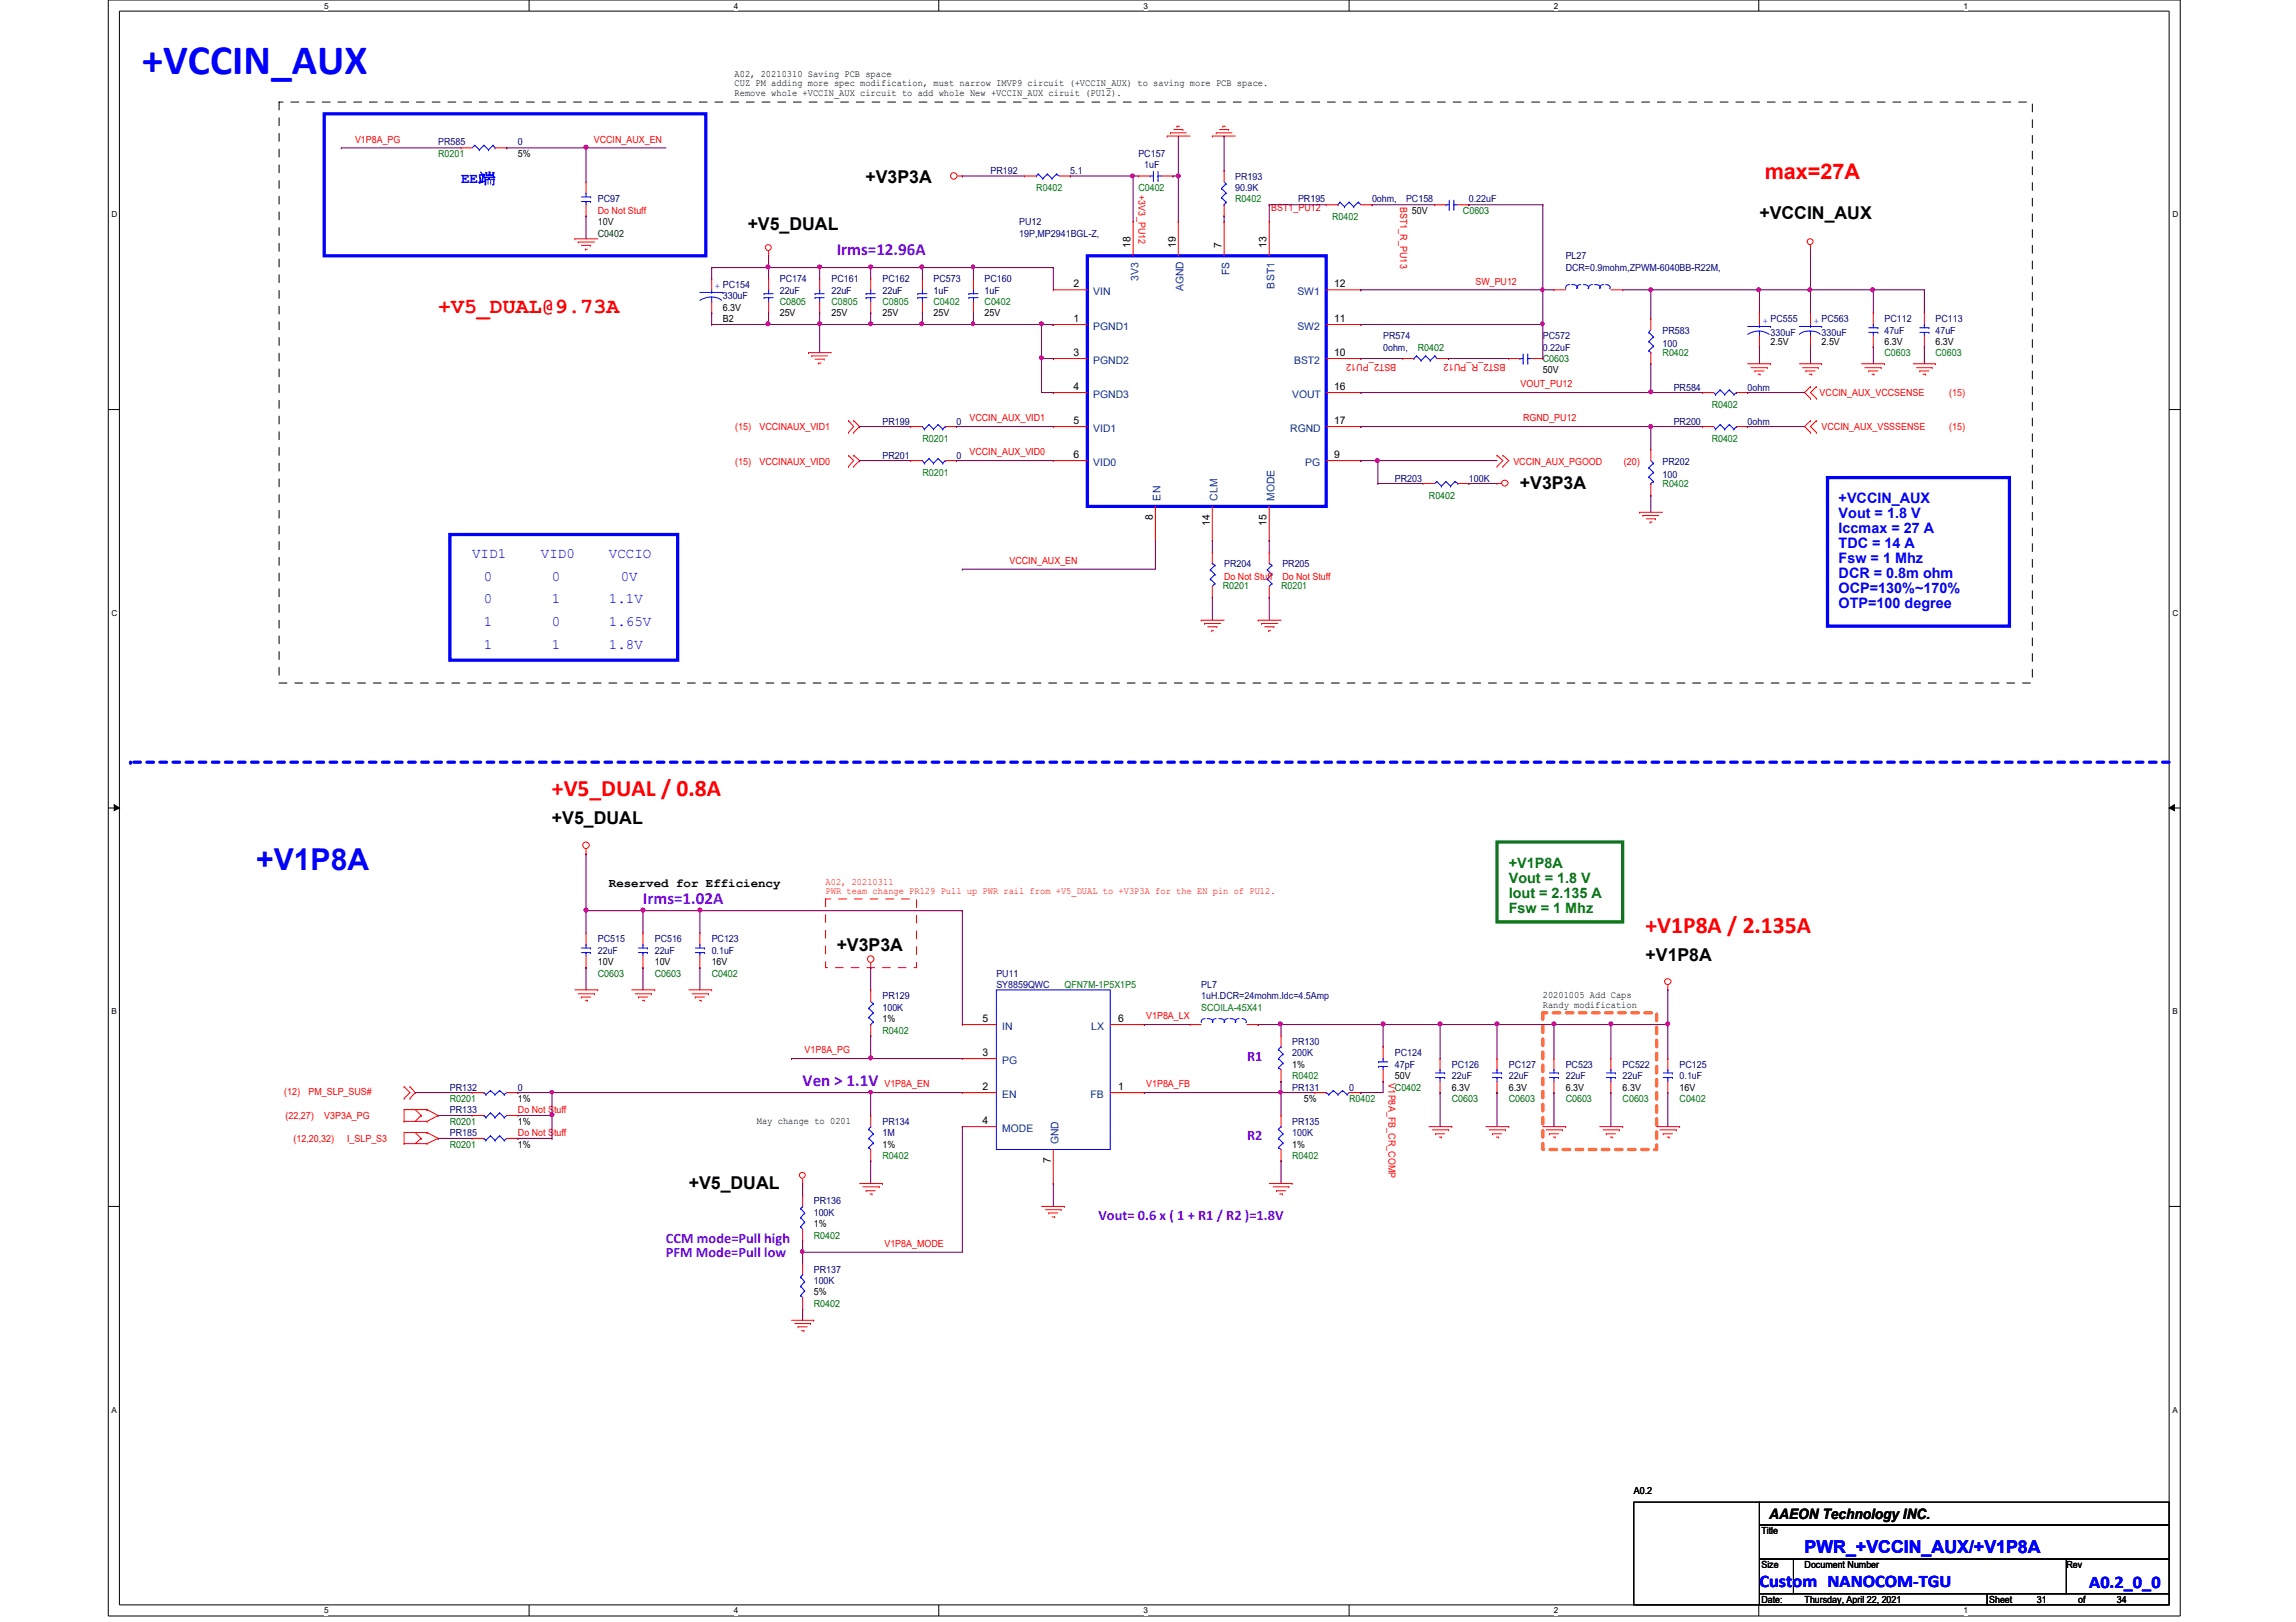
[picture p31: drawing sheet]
<svg xmlns="http://www.w3.org/2000/svg" width="297mm" height="210mm" viewBox="0 0 297 210" stroke-linecap="round" stroke-linejoin="round" font-family="sans-serif">
<defs><g id="words">
<text font-size="5.4" fill="#00f" x="18.4" y="9.6">+VCCIN_AUX</text>
<text font-size="3.9" fill="#00f" x="33.1" y="112.6">+V1P8A</text>
<g font-size="3" fill="#f00">
<text x="71.4" y="103">+V5_DUAL / 0.8A</text>
<text x="212.9" y="120.7">+V1P8A / 2.135A</text>
</g>
<g font-size="2.8" fill="#f00">
<text x="228.3" y="23.2">max=27A</text>
<text x="56.7" y="40.6">+V5_DUAL@9.73A</text>
</g>
<g font-size="2.3">
<text x="112" y="23.6">+V3P3A</text>
<text x="96.7" y="29.8">+V5_DUAL</text>
<text x="227.6" y="28.3">+VCCIN_AUX</text>
<text x="196.6" y="63.3">+V3P3A</text>
<text x="71.4" y="106.7">+V5_DUAL</text>
<text x="108.2" y="123">+V3P3A</text>
<text x="212.9" y="124.4">+V1P8A</text>
<text x="89.1" y="153.8">+V5_DUAL</text>
</g>
<g font-size="2.3" fill="#00f">
<text x="233.5" y="201">PWR_+VCCIN_AUX/+V1P8A</text>
<text x="227.6" y="205.3">Custom NANOCOM-TGU</text>
<text x="270.3" y="205.5">A0.2_0_0</text>
</g>
<g font-size="2.2" fill="#8000ff">
<text x="108.2" y="33">Irms=12.96A</text>
<text x="83.2" y="117">Irms=1.02A</text>
<text x="103.8" y="140.5">Ven &gt; 1.1V</text>
</g>
<g font-size="1.9" fill="#00f">
<text x="59.6" y="23.6">EE端</text>
<text x="237.9" y="65.1">+VCCIN_AUX</text>
<text x="237.9" y="67.1">Vout = 1.8 V</text>
<text x="237.9" y="69">Iccmax = 27 A</text>
<text x="237.9" y="71">TDC = 14 A</text>
<text x="61.1" y="72.2">VID1</text>
<text x="62.6" y="75.2">0</text>
<text x="70" y="72.2">VID0</text>
<text x="71.4" y="75.2">0</text>
<text x="78.8" y="72.2">VCCIO</text>
<text x="80.3" y="75.2">0V</text>
<text x="237.9" y="72.9">Fsw = 1 Mhz</text>
<text x="237.9" y="74.8">DCR = 0.8m ohm</text>
<text x="237.9" y="76.8">OCP=130%~170%</text>
<text x="62.6" y="78.1">0</text>
<text x="62.6" y="81">1</text>
<text x="62.6" y="84">1</text>
<text x="71.4" y="78.1">1</text>
<text x="71.4" y="81">0</text>
<text x="71.4" y="84">1</text>
<text x="78.8" y="78.1">1.1V</text>
<text x="78.8" y="81">1.65V</text>
<text x="78.8" y="84">1.8V</text>
<text x="237.9" y="78.7">OTP=100 degree</text>
</g>
<g font-size="1.9" fill="#008000">
<text x="195.2" y="112.3">+V1P8A</text>
<text x="195.2" y="114.2">Vout = 1.8 V</text>
<text x="195.2" y="116.2">Iout = 2.135 A</text>
<text x="195.2" y="118.1">Fsw = 1 Mhz</text>
</g>
<g font-size="1.9" fill="#8000ff">
<text x="161.3" y="137.2">R1</text>
<text x="161.3" y="147.6">R2</text>
<text x="86.1" y="160.9">CCM mode=Pull high</text>
<text x="142.1" y="157.9">Vout= 0.6 x ( 1 + R1 / R2 )=1.8V</text>
<text x="86.1" y="162.7">PFM Mode=Pull low</text>
</g>
<text font-size="1.9" x="228.9" y="196.6">AAEON Technology INC.</text>
<text font-size="1.6" x="78.8" y="114.7">Reserved for Efficiency</text>
<g font-size="1.4">
<text x="146.3" y="32.1" transform="rotate(-90 146.3 32.1)">18</text>
<text x="152.1" y="32.1" transform="rotate(-90 152.1 32.1)">19</text>
<text x="158" y="32.1" transform="rotate(-90 158 32.1)">7</text>
<text x="163.9" y="32.1" transform="rotate(-90 163.9 32.1)">13</text>
<text x="138.9" y="37.2">2</text>
<text x="138.9" y="41.7">1</text>
<text x="172.6" y="41.7">11</text>
<text x="172.6" y="37.2">12</text>
<text x="138.9" y="46.1">3</text>
<text x="172.6" y="46.1">10</text>
<text x="138.9" y="50.5">4</text>
<text x="172.6" y="50.5">16</text>
<text x="138.9" y="54.9">5</text>
<text x="138.9" y="59.3">6</text>
<text x="172.6" y="59.3">9</text>
<text x="172.6" y="54.9">17</text>
<text x="149.1" y="67.3" transform="rotate(-90 149.1 67.3)">8</text>
<text x="156.5" y="68.1" transform="rotate(-90 156.5 68.1)">14</text>
<text x="163.9" y="68.1" transform="rotate(-90 163.9 68.1)">15</text>
<text x="127.1" y="136.7">3</text>
<text x="127.1" y="132.2">5</text>
<text x="144.6" y="132.2">6</text>
<text x="127.1" y="141.1">2</text>
<text x="144.6" y="141.1">1</text>
<text x="127.1" y="145.5">4</text>
<text x="135.9" y="150.5" transform="rotate(-90 135.9 150.5)">7</text>
</g>
<g font-size="1.4" fill="#004080">
<text x="159" y="35.6" transform="rotate(-90 159 35.6)">FS</text>
<text x="141.4" y="38.2">VIN</text>
<text x="147.3" y="36.3" transform="rotate(-90 147.3 36.3)">3V3</text>
<text x="153.1" y="37.7" transform="rotate(-90 153.1 37.7)">AGND</text>
<text x="164.9" y="37.3" transform="rotate(-90 164.9 37.3)">BST1</text>
<text x="167.8" y="38.2">SW1</text>
<text x="141.4" y="47.1">PGND2</text>
<text x="141.4" y="42.7">PGND1</text>
<text x="167.4" y="47.1">BST2</text>
<text x="167.8" y="42.7">SW2</text>
<text x="141.4" y="51.5">PGND3</text>
<text x="167.2" y="51.5">VOUT</text>
<text x="141.4" y="55.9">VID1</text>
<text x="166.9" y="55.9">RGND</text>
<text x="141.4" y="60.3">VID0</text>
<text x="150.2" y="64.8" transform="rotate(-90 150.2 64.8)">EN</text>
<text x="157.5" y="64.8" transform="rotate(-90 157.5 64.8)">CLM</text>
<text x="164.9" y="64.8" transform="rotate(-90 164.9 64.8)">MODE</text>
<text x="168.9" y="60.3">PG</text>
<text x="129.7" y="137.7">PG</text>
<text x="129.7" y="133.3">IN</text>
<text x="141.2" y="133.3">LX</text>
<text x="129.7" y="142.1">EN</text>
<text x="141.1" y="142.1">FB</text>
<text x="129.7" y="146.5">MODE</text>
<text x="136.9" y="148" transform="rotate(-90 136.9 148)">GND</text>
</g>
<g font-size="1.3">
<text x="95" y="9.9">A02, 20210310 Saving PCB space</text>
<text x="95" y="11.2">CUZ PM adding more spec modification, must narrow IMVP9 circuit (+VCCIN_AUX) to saving more PCB space.</text>
<text x="95" y="12.4">Remove whole +VCCIN_AUX circuit to add whole New +VCCIN_AUX ciruit (PU12).</text>
<text x="67" y="20.3">5%</text>
<text x="182.7" y="27.7">50V</text>
<text x="93.5" y="40.2">6.3V</text>
<text x="93.5" y="41.7">B2</text>
<text x="100.9" y="40.9">25V</text>
<text x="107.6" y="40.9">25V</text>
<text x="114.2" y="40.9">25V</text>
<text x="120.8" y="40.9">25V</text>
<text x="127.4" y="40.9">25V</text>
<text x="229.1" y="44.6">2.5V</text>
<text x="235.7" y="44.6">2.5V</text>
<text x="243.8" y="44.6">6.3V</text>
<text x="250.4" y="44.6">6.3V</text>
<text x="199.6" y="48.3">50V</text>
<text x="77.3" y="124.9">10V</text>
<text x="84.7" y="124.9">10V</text>
<text x="92.1" y="124.9">16V</text>
<text x="199.6" y="129.2">20201005 Add Caps</text>
<text x="199.6" y="130.5">Randy modification</text>
<text x="114.2" y="132.2">1%</text>
<text x="67" y="142.6">1%</text>
<text x="167.2" y="138.2">1%</text>
<text x="168.7" y="142.6">5%</text>
<text x="180.5" y="139.6">50V</text>
<text x="187.8" y="141.1">6.3V</text>
<text x="195.2" y="141.1">6.3V</text>
<text x="202.6" y="141.1">6.3V</text>
<text x="209.9" y="141.1">6.3V</text>
<text x="217.3" y="141.1">16V</text>
<text x="67" y="145.5">1%</text>
<text x="67" y="148.5">1%</text>
<text x="97.9" y="145.5">May change to 0201</text>
<text x="114.2" y="148.5">1%</text>
<text x="167.2" y="148.5">1%</text>
<text x="105.3" y="158.8">1%</text>
<text x="105.3" y="167.6">5%</text>
<text x="211.4" y="193.4">A0.2</text>
<text x="227.9" y="198.5">Title</text>
<text x="227.9" y="202.9">Size</text>
<text x="233.5" y="202.9">Document Number</text>
<text x="267.3" y="202.9">Rev</text>
<text x="227.9" y="207.4">Date:</text>
<text x="233.5" y="207.4">Thursday, April 22, 2021</text>
<text x="257.3" y="207.4">Sheet</text>
<text x="263.5" y="207.4">31</text>
<text x="268.9" y="207.4">of</text>
<text x="273.9" y="207.4">34</text>
</g>
<g font-size="1.3" fill="#f00">
<text x="45.9" y="18.5">V1P8A_PG</text>
<text x="76.8" y="18.5">VCCIN_AUX_EN</text>
<text x="77.3" y="27.7">Do Not Stuff</text>
<text x="147.3" y="25.2" transform="rotate(90 147.3 25.2)">+3V3_PU12</text>
<text x="164.5" y="27.3">BST1_PU12</text>
<text x="181.1" y="26.8" transform="rotate(90 181.1 26.8)">BST1_R_PU13</text>
<text x="190.9" y="36.8">SW_PU12</text>
<text x="180.6" y="47.1" transform="rotate(180 180.6 47.1)">BST2_PU12</text>
<text x="194.8" y="47.1" transform="rotate(180 194.8 47.1)">BST2_R_PU12</text>
<text x="196.7" y="50.1">VOUT_PU12</text>
<text x="235.4" y="51.2">VCCIN_AUX_VCCSENSE</text>
<text x="252.2" y="51.2">(15)</text>
<text x="95.1" y="55.6">(15)</text>
<text x="98.3" y="55.6">VCCINAUX_VID1</text>
<text x="125.4" y="54.5">VCCIN_AUX_VID1</text>
<text x="125.4" y="58.9">VCCIN_AUX_VID0</text>
<text x="197.1" y="54.5">RGND_PU12</text>
<text x="235.7" y="55.6">VCCIN_AUX_VSSSENSE</text>
<text x="252.2" y="55.6">(15)</text>
<text x="95.1" y="60.1">(15)</text>
<text x="98.3" y="60.1">VCCINAUX_VID0</text>
<text x="195.8" y="60.2">VCCIN_AUX_PGOOD</text>
<text x="210.1" y="60.2">(20)</text>
<text x="130.6" y="73">VCCIN_AUX_EN</text>
<text x="158.4" y="75.1">Do Not Stuff</text>
<text x="165.9" y="75.1">Do Not Stuff</text>
<text x="106.8" y="114.5">A02, 20210311</text>
<text x="106.8" y="115.7">PWR team change PR129 Pull up PWR rail from +V5_DUAL to +V3P3A for the EN pin of PU12.</text>
<text x="148.3" y="131.9">V1P8A_LX</text>
<text x="104.1" y="136.3">V1P8A_PG</text>
<text x="36.8" y="141.7">(12)</text>
<text x="39.9" y="141.7">PM_SLP_SUS#</text>
<text x="114.4" y="140.7">V1P8A_EN</text>
<text x="148.3" y="140.7">V1P8A_FB</text>
<text x="179.6" y="140.2" transform="rotate(90 179.6 140.2)">V1P8A_FB_CR_COMP</text>
<text x="37" y="144.8">(22,27)</text>
<text x="38" y="147.7">(12,20,32)</text>
<text x="41.9" y="144.8">V3P3A_PG</text>
<text x="44.9" y="147.7">I_SLP_S3</text>
<text x="67" y="144">Do Not Stuff</text>
<text x="67" y="147">Do Not Stuff</text>
<text x="114.4" y="161.4">V1P8A_MODE</text>
</g>
<g font-size="1.3" fill="#000080">
<text x="56.7" y="18.8">PR585</text>
<text x="67" y="18.8">0</text>
<text x="128.1" y="22.5">PR192</text>
<text x="138.5" y="22.5">5.1</text>
<text x="147.3" y="20.3">PC157</text>
<text x="148" y="21.8">1uF</text>
<text x="159.8" y="23.3">PR193</text>
<text x="77.3" y="26.2">PC97</text>
<text x="131.9" y="29.1">PU12</text>
<text x="159.8" y="24.7">90.9K</text>
<text x="167.9" y="26.2">PR195</text>
<text x="177.5" y="26.2">0ohm,</text>
<text x="181.9" y="26.2">PC158</text>
<text x="190" y="26.2">0.22uF</text>
<text x="131.9" y="30.6">19P,MP2941BGL-Z,</text>
<text x="202.6" y="33.5">PL27</text>
<text x="202.6" y="35.1">DCR=0.9mohm,ZPWM-6040BB-R22M,</text>
<text x="93.5" y="38.7">330uF</text>
<text x="100.9" y="36.5">PC174</text>
<text x="100.9" y="38">22uF</text>
<text x="107.6" y="36.5">PC161</text>
<text x="107.6" y="38">22uF</text>
<text x="114.2" y="36.5">PC162</text>
<text x="114.2" y="38">22uF</text>
<text x="120.8" y="36.5">PC573</text>
<text x="120.8" y="38">1uF</text>
<text x="127.4" y="36.5">PC160</text>
<text x="127.4" y="38">1uF</text>
<text x="243.8" y="41.7">PC112</text>
<text x="250.4" y="41.7">PC113</text>
<text x="178.9" y="43.9">PR574</text>
<text x="178.9" y="45.4">0ohm,</text>
<text x="199.6" y="43.9">PC572</text>
<text x="199.6" y="45.4">0.22uF</text>
<text x="215.1" y="43.2">PR583</text>
<text x="215.1" y="44.9">100</text>
<text x="229.1" y="43.4">330uF</text>
<text x="235.7" y="43.4">330uF</text>
<text x="243.8" y="43.2">47uF</text>
<text x="250.4" y="43.2">47uF</text>
<text x="216.5" y="50.5">PR584</text>
<text x="226.1" y="50.5">0ohm</text>
<text x="114.2" y="54.9">PR199</text>
<text x="114.2" y="59.4">PR201</text>
<text x="123.7" y="54.9">0</text>
<text x="123.7" y="59.4">0</text>
<text x="216.5" y="54.9">PR200</text>
<text x="226.1" y="54.9">0ohm</text>
<text x="180.5" y="62.3">PR203</text>
<text x="190" y="62.3">100K</text>
<text x="215.1" y="60.1">PR202</text>
<text x="215.1" y="61.8">100</text>
<text x="158.4" y="73.3">PR204</text>
<text x="165.9" y="73.3">PR205</text>
<text x="77.3" y="121.9">PC515</text>
<text x="77.3" y="123.4">22uF</text>
<text x="84.7" y="121.9">PC516</text>
<text x="84.7" y="123.4">22uF</text>
<text x="92.1" y="121.9">PC123</text>
<text x="92.1" y="123.4">0.1uF</text>
<text x="114.2" y="129.3">PR129</text>
<text x="114.2" y="130.8">100K</text>
<text x="128.9" y="126.4">PU11</text>
<text x="128.9" y="127.8">SY8859QWC</text>
<text x="155.4" y="127.8">PL7</text>
<text x="155.4" y="129.3">1uH.DCR=24mohm.Idc=4.5Amp</text>
<text x="167.2" y="135.2">PR130</text>
<text x="167.2" y="136.7">200K</text>
<text x="180.5" y="136.7">PC124</text>
<text x="58.2" y="141.1">PR132</text>
<text x="67" y="141.1">0</text>
<text x="167.2" y="141.1">PR131</text>
<text x="174.5" y="141.1">0</text>
<text x="180.5" y="138.2">47pF</text>
<text x="187.8" y="138.2">PC126</text>
<text x="187.8" y="139.6">22uF</text>
<text x="195.2" y="138.2">PC127</text>
<text x="195.2" y="139.6">22uF</text>
<text x="202.6" y="138.2">PC523</text>
<text x="202.6" y="139.6">22uF</text>
<text x="209.9" y="138.2">PC522</text>
<text x="209.9" y="139.6">22uF</text>
<text x="217.3" y="138.2">PC125</text>
<text x="217.3" y="139.6">0.1uF</text>
<text x="58.2" y="144">PR133</text>
<text x="58.2" y="147">PR185</text>
<text x="114.2" y="145.5">PR134</text>
<text x="114.2" y="147">1M</text>
<text x="167.2" y="145.5">PR135</text>
<text x="167.2" y="147">100K</text>
<text x="105.3" y="155.9">PR136</text>
<text x="105.3" y="157.3">100K</text>
<text x="105.3" y="164.7">PR137</text>
<text x="105.3" y="166.1">100K</text>
</g>
<g font-size="1.3" fill="#008000">
<text x="56.7" y="20.3">R0201</text>
<text x="134.1" y="24.7">R0402</text>
<text x="147.3" y="24.7">C0402</text>
<text x="159.8" y="26.2">R0402</text>
<text x="172.3" y="28.4">R0402</text>
<text x="189.3" y="27.7">C0603</text>
<text x="100.9" y="39.5">C0805</text>
<text x="107.6" y="39.5">C0805</text>
<text x="114.2" y="39.5">C0805</text>
<text x="120.8" y="39.5">C0402</text>
<text x="127.4" y="39.5">C0402</text>
<text x="183.4" y="45.4">R0402</text>
<text x="199.6" y="46.8">C0603</text>
<text x="215.1" y="46.1">R0402</text>
<text x="243.8" y="46.1">C0603</text>
<text x="250.4" y="46.1">C0603</text>
<text x="221.4" y="52.7">R0402</text>
<text x="119.3" y="57.2">R0201</text>
<text x="221.4" y="57.2">R0402</text>
<text x="119.3" y="61.6">R0201</text>
<text x="184.9" y="64.5">R0402</text>
<text x="215.1" y="63">R0402</text>
<text x="158.2" y="76.3">R0201</text>
<text x="165.7" y="76.3">R0201</text>
<text x="77.3" y="126.4">C0603</text>
<text x="84.7" y="126.4">C0603</text>
<text x="92.1" y="126.4">C0402</text>
<text x="137.7" y="127.8">QFN7M-1P5X1P5</text>
<text x="155.4" y="130.8">SCOILA-45X41</text>
<text x="114.2" y="133.8">R0402</text>
<text x="58.2" y="142.6">R0201</text>
<text x="167.2" y="139.6">R0402</text>
<text x="174.5" y="142.6">R0402</text>
<text x="180.5" y="141.1">C0402</text>
<text x="187.8" y="142.6">C0603</text>
<text x="195.2" y="142.6">C0603</text>
<text x="202.6" y="142.6">C0603</text>
<text x="209.9" y="142.6">C0603</text>
<text x="217.3" y="142.6">C0402</text>
<text x="58.2" y="145.5">R0201</text>
<text x="58.2" y="148.5">R0201</text>
<text x="114.2" y="149.9">R0402</text>
<text x="167.2" y="149.9">R0402</text>
<text x="105.3" y="160.3">R0402</text>
<text x="105.3" y="169.1">R0402</text>
</g>
<text font-size="1.3" fill="#400000" x="77.3" y="29.1">10V</text>
<text font-size="1.3" fill="#004000" x="77.3" y="30.6">C0402</text>
<g font-size="1.3" fill="#00f">
<text x="92.5" y="37.4">+ PC154</text>
<text x="228" y="41.9">+ PC555</text>
<text x="234.7" y="41.9">+ PC563</text>
</g>
<g font-size="1.1">
<text x="41.9" y="1.1">5</text>
<text x="95" y="1.1">4</text>
<text x="148" y="1.1">3</text>
<text x="201" y="1.1">2</text>
<text x="254" y="1.1">1</text>
<text x="14.4" y="28.1">D</text>
<text x="281" y="28.1">D</text>
<text x="14.4" y="79.7">C</text>
<text x="281" y="79.7">C</text>
<text x="14.4" y="131.2">B</text>
<text x="281" y="131.2">B</text>
<text x="14.4" y="182.8">A</text>
<text x="281" y="182.8">A</text>
<text x="41.9" y="208.8">5</text>
<text x="95" y="208.8">4</text>
<text x="148" y="208.8">3</text>
<text x="201" y="208.8">2</text>
<text x="254" y="208.8">1</text>
</g>
</g></defs>
<path d="M14 0h268.1v209.1h-268.1zM15.4 1.4h265.2v206.3h-265.2z" fill="none" stroke="#000" stroke-width=".13"/>
<g fill="#fff">
<path d="M41.9 .2h.6v1.2h-.6z"/>
<path d="M41.9 207.9h.6v1.1h-.6z"/>
</g>
<path d="M68.4 0v1.4M68.4 207.7v1.4" fill="none" stroke="#000" stroke-width=".13"/>
<g fill="#fff">
<path d="M95 .2h.5v1.2h-.5z"/>
<path d="M95 207.9h.5v1.1h-.5z"/>
</g>
<path d="M121.5 0v1.4M121.5 207.7v1.4" fill="none" stroke="#000" stroke-width=".13"/>
<g fill="#fff">
<path d="M148 .2h.5v1.2h-.5z"/>
<path d="M148 207.9h.5v1.1h-.5z"/>
</g>
<path d="M174.5 0v1.4M174.5 207.7v1.4" fill="none" stroke="#000" stroke-width=".13"/>
<g fill="#fff">
<path d="M201 .2h.5v1.2h-.5z"/>
<path d="M201 207.9h.5v1.1h-.5z"/>
</g>
<path d="M227.5 0v1.4M227.5 207.7v1.4" fill="none" stroke="#000" stroke-width=".13"/>
<g fill="#fff">
<path d="M254 .2h.5v1.2h-.5z"/>
<path d="M254 207.9h.5v1.1h-.5z"/>
<path d="M14.4 27.2h.6v1.2h-.6z"/>
<path d="M281 27.2h.6v1.2h-.6z"/>
<path d="M14.4 78.7h.6v1.2h-.6z"/>
<path d="M281 78.7h.6v1.2h-.6z"/>
</g>
<path d="M14 53h1.4M280.6 53h1.5" fill="none" stroke="#000" stroke-width=".13"/>
<g fill="#fff">
<path d="M14.4 130.3h.6v1.2h-.6z"/>
<path d="M281 130.3h.6v1.2h-.6z"/>
</g>
<path d="M14 104.6h1.4M14.8 104.1l.6 .5-.6 .3zM280.6 104.6l.7-.5v.8zM280.6 104.6h1.5" fill="none" stroke="#000" stroke-width=".13"/>
<path d="M14.8 104.1l.6 .5-.6 .3zM280.6 104.6l.7-.5v.8z" fill="#000"/>
<g fill="#fff">
<path d="M14.4 181.9h.7v1.1h-.7z"/>
<path d="M281 181.9h.7v1.1h-.7z"/>
</g>
<path d="M14 156.1h1.4M280.6 156.1h1.5" fill="none" stroke="#000" stroke-width=".13"/>
<path d="M193.7 109h16.2v10.3h-16.2z" fill="none" stroke="#008000" stroke-width=".42"/>
<path d="M280.6 98.6h-263.7" fill="none" stroke="#00f" stroke-width=".42" stroke-dasharray=".8 .8"/>
<circle cx="16.9" cy="98.6" r=".21" fill="#00f" stroke-dasharray=".8 .8"/>
<path d="M199.6 131.1h14.7v17.7h-14.7z" fill="none" stroke="#ff8000" stroke-width=".42" stroke-dasharray=".8 .8"/>
<path d="M41.9 14.7h49.4v18.4h-49.4zM140.7 33.1h30.9v32.4h-30.9zM58.2 69.2h29.5v16.2h-29.5zM236.4 61.8h23.6v19.2h-23.6z" fill="none" stroke="#00f" stroke-width=".42"/>
<path d="M106.8 116.3h11.8v8.9h-11.8z" fill="none" stroke="#f00" stroke-width=".13" stroke-dasharray="1 1 1 1 1 1 1 1"/>
<path d="M36.1 13.2h226.8v75.2h-226.8z" fill="none" stroke="#000" stroke-width=".13" stroke-dasharray="1 1 1 1 1 1 1 1"/>
<g fill="none" stroke="#f00" stroke-width=".13">
<path d="M59.6 19.1h.1M59.6 19.1h1.5M64 19.1h1.6M65.6 19.1h.1M151 17.6h.1M151 17.6h3M151.4 17.2h.1M151.4 17.2h2.1M151.8 16.8h1.2M152.3 16.3h.1M152.3 16.3h.3M153 16.8h.1"/>
<path d="M156.8 17.6h.1M156.8 17.6h3M157.3 17.2h.1M157.3 17.2h2.1M157.8 16.8h1.2M158.2 16.3h.1M158.2 16.3h.3M159 16.8h.1M74.4 30.9h.1M74.4 30.9h2.9M74.8 31.3h.1M74.8 31.3h2.1"/>
<path d="M75.2 31.7h1.2M75.7 32.3h.1M75.7 32.3h.3M75.8 27.9h.1M75.8 23.5h.1M75.8 23.5v1.5M75.8 26.5v1.4M76.4 31.7h.1M92.1 36.1h.1M92.1 36.1v1.4M92.1 39v1.5M99.4 33.1h.1"/>
<path d="M99.4 36.1h.1M99.4 32.5v.6M99.4 36.1v1.4M99.4 39v1.5M106 36.1h.1M106 36.1v1.4M106 39v1.5M112.6 36.1h.1M112.6 36.1v1.4M112.6 39v1.5M119.3 36.1h.1M119.3 36.1v1.4"/>
<path d="M119.3 39v1.5M123.9 22.8h.6M124.5 22.8h.1M125.9 36.1h.1M125.9 36.1v1.4M125.9 39v1.5M132.5 22.8h.1M132.5 22.8h1.6M136.3 37.5h.1M136.3 37.5h4.4M137 22.8h1.5M138.5 22.8h.1"/>
<path d="M146.6 28.7h.1M146.6 28.7v4.4M147.3 22.8h.1M147.3 22.8h1.5M150.2 22.8h1.6M151.8 22.8h.1M152.4 28.7h.1M152.4 28.7v4.4M158.4 22.1h.1M158.4 27.9h.1M158.4 28.7h.1M158.4 22.1v1.4"/>
<path d="M158.4 26.5v1.4M158.4 28.7v4.4M164.2 28.7h.1M164.2 28.7v4.4M171.6 26.5h.1M171.6 37.5h4.5M171.6 26.5h1.5M176.1 37.5h.1M176.1 26.5h1.4M177.5 26.5h.1M185.6 26.5h.1M185.6 26.5h1.5"/>
<path d="M188.6 26.5h1.4M190 26.5h.1M201 37.5h.1M201 37.5h1.6M208.4 37.5h1.5M209.9 37.5h.1M234.2 32.3h.1M234.2 31.7v.6M92.1 40.5h.1M99.4 40.5h.1M104.6 45.6h.1M104.6 45.6h3"/>
<path d="M105 46.1h.1M105 46.1h2.1M105.4 46.5h1.2M105.9 47h.1M105.9 47h.3M106 40.5h.1M106.6 46.5h.1M109.8 56h.1M109.8 54.4h.1M109.8 58.9h.1M109.8 54.4l.6 .8-.6 .8M109.8 58.9l.6 .7-.6 .8"/>
<path d="M110.4 54.4h.1M110.4 56h.1M110.4 58.9h.1M110.4 54.4l.8 .8-.8 .8M110.4 58.9l.8 .7-.8 .8M112.6 40.5h.1M117.8 55.2h.1M117.8 59.6h.1M117.8 55.2h1.5M117.8 59.6h1.5M119.3 40.5h.1M122.3 55.2h1.4"/>
<path d="M122.3 59.6h1.4M123.7 55.2h.1M123.7 59.6h.1M125.9 40.5h.1M136.3 46.4h.1M136.3 50.8h.1M136.3 55.2h.1M136.3 59.6h.1M136.3 42h.1M136.3 46.4h4.4M136.3 55.2h4.4M136.3 59.6h4.4"/>
<path d="M136.3 50.8h4.4M136.3 42h4.4M171.6 46.4h4.5M171.6 55.2h4.5M171.6 59.6h4.5M171.6 50.8h4.5M171.6 42h4.5M176.1 59.6h.1M176.1 46.4h.1M176.1 42h.1M176.1 50.8h.1M176.1 55.2h.1"/>
<path d="M181.5 46.4h.1M181.5 46.4h1.4M185.9 46.4h1.5M187.4 46.4h.1M193.7 58.9h.1M193.7 58.9l.7 .7-.7 .8M194.4 58.9h.1M194.4 58.9l.8 .7-.8 .8M195.2 46.4h.1M195.2 46.4h1.4M198.2 46.4h1.4M199.6 46.4h.1"/>
<path d="M213.6 41.2h.1M213.6 47.1h.1M213.6 58.2h.1M213.6 41.2v1.5M213.6 45.6v1.5M213.6 58.2v1.4M220.3 55.2h.1M220.3 50.8h.1M220.3 55.2h1.4M220.3 50.8h1.4M224.7 55.2h1.4M224.7 50.8h1.4"/>
<path d="M226.1 55.2h.1M226.1 50.8h.1M226.1 47.1h3M226.5 47.6h2.1M227 48h.1M227 48h1.2M227.5 48.4h.2M227.6 40.5h.1M227.6 44.9h.1M227.6 40.5v1.5M227.6 43.4v1.5M227.7 48.4h.1"/>
<path d="M228.6 47.6h.1M229.1 47.1h.1M232.8 47.1h2.9M233.2 47.6h2M233.6 48h.1M233.6 48h1.2M234.1 48.4h.3M234.2 50h.1M234.2 51.6h.1M234.2 54.4h.1M234.2 56h.1M234.2 40.5h.1"/>
<path d="M234.2 44.9h.1M234.2 40.5v1.5M234.2 43.4v1.5M234.2 50l-.7 .8 .7 .8M234.2 54.4l-.7 .8 .7 .8M234.4 48.4h.1M235 51.6h.1M235 50h.1M235 56h.1M235 54.4h.1M235 50l-.8 .8 .8 .8M235 54.4l-.8 .8 .8 .8"/>
<path d="M235.2 47.6h.1M235.7 47.1h.1M240.8 47.1h3M241.3 47.6h2.1M241.8 48h.1M241.8 48h1.1M242.2 48.4h.2M242.4 44.9h.1M242.4 40.5h.1M242.4 40.5v1.5M242.4 43.4v1.5M242.4 48.4h.1"/>
<path d="M243.4 47.6h.1M243.8 47.1h.1M247.5 47.1h2.9M247.9 47.6h2.1M248.4 48h.1M248.4 48h1.2M248.8 48.4h.3M249 44.9h.1M249 40.5h.1M249 40.5v1.5M249 43.4v1.5M249.1 48.4h.1"/>
<path d="M250 47.6h.1M250.4 47.1h.1M109.8 60.4h.1M110.4 60.4h.1M149.5 69.9h.1M149.5 65.5v4.4M156.8 77.3h.1M156.8 71.5h.1M156.8 69.9h.1M156.8 65.5v4.4M156.8 71.5v1.4M156.8 75.9v1.4"/>
<path d="M164.2 77.3h.1M164.2 71.5h.1M164.2 69.9h.1M164.2 65.5v4.4M164.2 71.5v1.4M164.2 75.9v1.4M184.1 62.6h.1M184.1 62.6h1.5M188.6 62.6h1.4M190 62.6h.1M193.7 62.6h.1M193.7 60.4h.1"/>
<path d="M193.7 62.6h.6M194.4 60.4h.1M212.1 66.3h.1M212.1 66.3h3M212.6 66.7h.1M212.6 66.7h2M213 67.1h1.2M213.5 67.6h.1M213.5 67.6h.2M213.6 64.1h.1M213.6 62.6v1.5M214.2 67.1h.1"/>
<path d="M155.4 80.3h.1M155.4 80.3h3M155.8 80.7h.1M155.8 80.7h2.1M156.2 81.1h1.2M156.8 81.6h.1M156.8 81.6h.2M157.4 81.1h.1M162.8 80.3h.1M162.8 80.3h2.9M163.2 80.7h.1M163.2 80.7h2.1"/>
<path d="M163.6 81.1h1.2M164.1 81.6h.1M164.1 81.6h.3M164.8 81.1h.1M75.8 110.5h.1M75.8 109.9v.6M74.4 128.1h2.9M74.8 128.6h2.1M75.2 129h.1M75.2 129h1.2M75.7 129.5h.3M75.8 125.2h.1"/>
<path d="M75.8 120.7h.1M75.8 120.7v1.6M75.8 123.7v1.5M76 129.5h.1M76.9 128.6h.1M77.3 128.1h.1M81.7 128.1h3M82.2 128.6h2.1M82.6 129h.1M82.6 129h1.2M83.1 129.5h.3M83.2 125.2h.1"/>
<path d="M83.2 120.7h.1M83.2 120.7v1.6M83.2 123.7v1.5M83.4 129.5h.1M84.3 128.6h.1M84.7 128.1h.1M89.1 128.1h3M89.5 128.6h2.1M90 129h.1M90 129h1.1M90.5 129.5h.2M90.5 125.2h.1"/>
<path d="M90.5 120.7h.1M90.5 120.7v1.6M90.5 123.7v1.5M90.7 129.5h.1M91.6 128.6h.1M92.1 128.1h.1M112.6 125.2h.1M112.6 128.1h.1M112.6 134h.1M112.6 124.6v.6M112.6 128.1v1.5M112.6 132.6v1.4"/>
<path d="M124.5 137h.1M124.5 132.6h.1M124.5 132.6h4.4M124.5 137h4.4M143.6 132.6h4.4M148 132.6h.1M154 132.6h.1M154 132.6h1.4M161.3 132.6h1.5M162.8 132.6h.1M165.7 140h.1M165.7 134h.1"/>
<path d="M165.7 134v1.5M165.7 138.4v1.6M178.9 140h.1M178.9 135.5h.1M178.9 135.5v1.5M178.9 138.4v1.6M186.3 137h.1M186.3 137v1.4M186.3 140v1.4M193.7 137h.1M193.7 137v1.4M193.7 140v1.4"/>
<path d="M201 137h.1M201 137v1.4M201 140v1.4M208.4 137h.1M208.4 137v1.4M208.4 140v1.4M215.8 128.1h.1M215.8 137h.1M215.8 127.5v.6M215.8 137v1.4M215.8 140v1.4M52.3 140.6h.1"/>
<path d="M52.3 142.2h.1M52.3 145.1h.1M52.3 148h.1M52.3 140.6l.7 .8-.7 .8M52.3 145.1h2.9M52.3 148h2.9M53 142.2h.1M53 140.6h.1M53 140.6l.7 .8-.7 .8M53.7 143.6l.8 .8M53.7 146.6l.8 .7M54.5 144.4h.1"/>
<path d="M54.5 147.3h.1M54.5 144.4l-.8 .7M54.5 147.3l-.8 .7M55.2 143.6h.1M55.2 145.1h.1M55.2 146.6h.1M55.2 148h.1M55.2 143.6h-2.9v1.5M55.2 143.6l1.5 .8M55.2 146.6h-2.9v1.4M55.2 146.6l1.5 .7M56.7 144.4h.1"/>
<path d="M56.7 147.3h.1M56.7 144.4l-1.5 .7M56.7 147.3l-1.5 .7M61.1 144.4h.1M61.1 141.4h.1M61.1 147.3h.1M61.1 144.4h1.5M61.1 141.4h1.5M61.1 147.3h1.5M65.6 144.4h1.4M65.6 141.4h1.4M65.6 147.3h1.4"/>
<path d="M67 144.4h.1M67 141.4h.1M67 147.3h.1M103.8 153.2h.1M103.8 154.7h.1M103.8 152.6v.6M103.8 154.7v1.4M103.8 159.1v1.4M111.2 153.2h3M111.6 153.6h2.1M112.1 154.1h.1M112.1 154.1h1.1"/>
<path d="M112.6 154.5h.2M112.6 150.2h.1M112.6 144.4h.1M112.6 144.4v1.4M112.6 148.8v1.4M112.8 154.5h.1M113.7 153.6h.1M114.2 153.2h.1M124.5 141.4h.1M124.5 145.8h.1M124.5 145.8h4.4M124.5 141.4h4.4"/>
<path d="M134.7 156.1h3M135.3 156.5h2M135.7 157h.1M135.7 157h1.2M136.1 157.5h.3M136.3 153.2h.1M136.3 148.8v4.4M136.4 157.5h.1M137.3 156.5h.1M137.7 156.1h.1M143.6 141.4h4.4M148 141.4h.1"/>
<path d="M164.2 153.2h3M164.7 153.6h2M165.1 154.1h.1M165.1 154.1h1.2M165.6 154.5h.3M165.7 150.2h.1M165.7 144.4h.1M165.7 144.4v1.4M165.7 148.8v1.4M165.9 154.5h.1M166.7 153.6h.1M167.2 153.2h.1"/>
<path d="M170.1 141.4h.1M170.1 141.4h1.5M174.5 141.4h1.6M176.1 141.4h.1M184.9 145.8h2.9M185.3 146.2h2.1M185.7 146.7h.1M185.7 146.7h1.2M186.2 147.2h.3M186.3 141.4h.1M186.5 147.2h.1M187.4 146.2h.1"/>
<path d="M187.8 145.8h.1M192.2 145.8h3M192.7 146.2h2.1M193.1 146.7h.1M193.1 146.7h1.2M193.6 147.2h.2M193.7 141.4h.1M193.8 147.2h.1M194.8 146.2h.1M195.2 145.8h.1M199.6 145.8h3M200 146.2h2.1"/>
<path d="M200.4 146.7h.1M200.4 146.7h1.2M201 147.2h.2M201 141.4h.1M201.2 147.2h.1M202.1 146.2h.1M202.6 145.8h.1M207 145.8h2.9M207.4 146.2h2.1M207.8 146.7h.1M207.8 146.7h1.2M208.3 147.2h.3"/>
<path d="M208.4 141.4h.1M208.6 147.2h.1M209.5 146.2h.1M209.9 145.8h.1M214.3 145.8h3M214.8 146.2h2.1M215.2 146.7h.1M215.2 146.7h1.2M215.7 147.2h.2M215.8 141.4h.1M215.9 147.2h.1M216.9 146.2h.1"/>
<path d="M217.3 145.8h.1M102.4 170.9h2.9M102.8 171.3h2.1M103.2 171.7h.1M103.2 171.7h1.2M103.7 172.2h.3M103.8 160.5h.1M103.8 169.4h.1M103.8 163.5h.1M103.8 163.5v1.4M103.8 167.9v1.5M104 172.2h.1"/>
<path d="M104.9 171.3h.1M105.3 170.9h.1"/>
<circle cx="99.4" cy="32" r=".38"/>
<circle cx="123.4" cy="22.8" r=".42"/>
<circle cx="234.2" cy="31.3" r=".38"/>
<circle cx="194.7" cy="62.5" r=".4"/>
<circle cx="75.8" cy="109.4" r=".42"/>
<circle cx="112.6" cy="124.1" r=".42"/>
<circle cx="215.8" cy="127" r=".4"/>
<circle cx="103.8" cy="152.1" r=".38"/>
</g>
<path d="M211.4 194.4h16.2v13.3h-16.2zM227.6 194.4h53v3h-53zM227.6 197.4h53v4.4h-53zM227.6 201.8h4.4v4.4h-4.4zM227.6 206.2h29.5v1.5h-29.5zM232 201.8h35.3v4.4h-35.3zM257.1 206.2h23.5v1.5h-23.5zM267.3 201.8h13.3v4.4h-13.3z" fill="none" stroke="#000" stroke-width=".13"/>
<g fill="none" stroke="#00f" stroke-width=".13">
<path d="M61.4 18.8h.1M61.4 18.8l-.3 .3M61.4 18.8l.6 .6M62 19.4h.1M62.6 18.8h.1M62.6 18.8l-.6 .6M62.6 18.8l.6 .6M63.2 19.4h.1M63.8 18.8h.1M63.8 18.8l-.6 .6M63.8 18.8l.2 .3M64 19.1h.1"/>
<path d="M75.2 25.5h1.2M75.2 26.1h1.2M75.8 25h.1M75.8 26.1h.1M75.8 25v.5M75.8 26.1v.4M76.4 25.5h.1M76.4 26.1h.1M90.5 38.9a2.51 2.51 0 0 1 2.8 0M90.5 37.8h3M92.1 39h.1M92.1 37.8h.1"/>
<path d="M92.1 37.5v.3M92.1 38.4v.6M93.5 37.8h.1M98.8 38h.1M98.8 38.5h.1M98.8 38h1.2M98.8 38.5h1.2M99.4 37.5h.1M99.4 38.5h.1M99.4 37.5v.5M99.4 38.5v.5M105.4 38h.1"/>
<path d="M105.4 38.5h.1M105.4 38h1.2M105.4 38.5h1.2M106 37.5h.1M106 38.5h.1M106 37.5v.5M106 38.5v.5M112.1 38h.1M112.1 38.5h.1M112.1 38h1.1M112.1 38.5h1.1M112.6 37.5h.1"/>
<path d="M112.6 38.5h.1M112.6 37.5v.5M112.6 38.5v.5M118.7 38h.1M118.7 38.5h.1M118.7 38h1.2M118.7 38.5h1.2M119.3 37.5h.1M119.3 38.5h.1M119.3 37.5v.5M119.3 38.5v.5M125.3 38h.1"/>
<path d="M125.3 38.5h.1M125.3 38h1.2M125.3 38.5h1.2M125.9 37.5h.1M125.9 38.5h.1M125.9 37.5v.5M125.9 38.5v.5M134.1 22.8h.1M134.3 22.5h.1M134.3 22.5l.6 .6M134.3 22.5l-.2 .3M134.9 23.1h.1"/>
<path d="M135.5 22.5h.1M135.5 22.5l.6 .6M135.5 22.5l-.6 .6M136.1 23.1h.1M136.7 22.5h.1M136.7 22.5l.3 .3M136.7 22.5l-.6 .6M148.8 22.8h.1M148.8 22.8h.4M149.2 23.4h.1M149.2 22.2v1.2M149.8 23.4h.1"/>
<path d="M149.8 22.8h.1M149.8 22.8h.4M149.8 22.2v1.2M158 24.4h.1M158 25.6h.1M158 25.6l.6 .6M158 24.4l.6 .6M158.4 26.5h.1M158.4 23.5l.2 .3M158.6 26.2h.1M158.6 23.8h.1M158.6 25h.1"/>
<path d="M158.6 26.2l-.2 .3M158.6 23.8l-.6 .6M158.6 25l-.6 .6M173.1 26.5h.1M173.4 26.2h.1M173.4 26.2l.5 .6M173.4 26.2l-.3 .3M173.9 26.8h.1M174.5 26.2h.1M174.5 26.2l.6 .6M174.5 26.2l-.6 .6M175.1 26.8h.1"/>
<path d="M175.7 26.2h.1M175.7 26.2l.4 .3M175.7 26.2l-.6 .6M187.1 26.5h.1M187.1 26.5h.4M187.5 27.1h.1M187.5 25.9v1.2M188.1 27.1h.1M188.1 26.5h.1M188.1 26.5h.5M188.1 25.9v1.2M203.1 36.8l-.3 .1-.2 .1v.3"/>
<path d="M203.3 36.8h.1a.57 .57 0 0 1 .7 .5h-.1l.1-.3 .1-.1 .3-.1M204.8 36.8a.57 .57 0 0 1 .7 .5h-.1M206 36.8l-.2 .1-.2 .1-.1 .3M206.3 36.8h.1a.57 .57 0 0 1 .6 .5v-.3l.2-.1 .3-.1M207.7 36.8a.49 .49 0 0 1 .6 .5h-.1M119.3 55.2l.3 .3M119.3 59.6l.3 .3M119.6 55.5h.1M119.6 59.9h.1M120.2 54.9h.1M120.2 59.4h.1M120.2 54.9l-.6 .6"/>
<path d="M120.2 54.9l.6 .6M120.2 59.4l-.6 .5M120.2 59.4l.6 .5M120.8 55.5h.1M120.8 59.9h.1M121.4 54.9h.1M121.4 59.4h.1M121.4 54.9l.6 .6M121.4 54.9l-.6 .6M121.4 59.4l.6 .5M121.4 59.4l-.6 .5M122 55.5h.1"/>
<path d="M122 59.9h.1M122.3 55.2h.1M122.3 59.6h.1M122.3 55.2l-.3 .3M122.3 59.6l-.3 .3M182.9 46.4h.1M183.3 46.1h.1M183.3 46.1l.6 .6M183.3 46.1l-.4 .3M183.9 46.7h.1M184.4 46.1h.1M184.4 46.1l.6 .6"/>
<path d="M184.4 46.1l-.5 .6M185 46.7h.1M185.6 46.1h.1M185.6 46.1l.3 .3M185.6 46.1l-.6 .6M196.6 46.4h.1M196.6 46.4h.5M197.1 47h.1M197.1 45.8v1.2M197.7 47h.1M197.7 46.4h.1M197.7 46.4h.5"/>
<path d="M197.7 45.8v1.2M213.3 45.4h.1M213.3 43h.1M213.3 44.2h.1M213.3 45.4l.3 .2M213.3 43l.6 .6M213.3 44.2l.6 .6M213.6 45.6h.1M213.6 42.7l-.3 .3M213.6 59.6l.3 .3M213.9 43.6h.1M213.9 44.8h.1"/>
<path d="M213.9 59.9h.1M213.9 44.8l-.6 .6M213.9 43.6l-.6 .6M213.9 59.9l-.6 .6M221.7 55.2l.3 .3M221.7 50.8l.3 .3M222 55.5h.1M222 51.1h.1M222.5 54.9h.1M222.5 50.5h.1M222.5 54.9l-.5 .6M222.5 54.9l.6 .6"/>
<path d="M222.5 50.5l-.5 .6M222.5 50.5l.6 .6M223.1 55.5h.1M223.1 51.1h.1M223.7 54.9h.1M223.7 50.5h.1M223.7 54.9l.6 .6M223.7 54.9l-.6 .6M223.7 50.5l.6 .6M223.7 50.5l-.6 .6M224.3 55.5h.1M224.3 51.1h.1"/>
<path d="M224.7 55.2h.1M224.7 50.8h.1M224.7 55.2l-.4 .3M224.7 50.8l-.4 .3M226.1 43.3a2.51 2.51 0 0 1 2.8 0M226.1 42.2h3M227.6 43.4h.1M227.6 42.2h.1M227.6 42v.2M227.6 42.8v.6M229.1 42.2h.1M232.8 43.3a2.38 2.38 0 0 1 2.7 0"/>
<path d="M232.8 42.2h2.9M234.2 43.4h.1M234.2 42.2h.1M234.2 42v.2M234.2 42.8v.6M235.7 42.2h.1M241.8 42.4h1.1M241.8 43h1.1M242.4 42h.1M242.4 43h.1M242.4 42v.4M242.4 43v.4"/>
<path d="M242.9 42.4h.1M242.9 43h.1M248.4 42.4h1.2M248.4 43h1.2M249 42h.1M249 43h.1M249 42v.4M249 43v.4M249.6 42.4h.1M249.6 43h.1M156.6 74.9h.1M156.6 73.7h.1"/>
<path d="M156.6 74.9l.6 .6M156.6 73.7l.6 .6M156.8 72.9h.1M156.8 72.9l.4 .3M157.2 73.2h.1M157.2 75.5h.1M157.2 74.3h.1M157.2 73.2l-.6 .5M157.2 75.5l-.4 .4M157.2 74.3l-.6 .6M164 74.9h.1M164 73.7h.1"/>
<path d="M164 74.9l.5 .6M164 73.7l.5 .6M164.2 72.9h.1M164.2 72.9l.3 .3M164.5 73.2h.1M164.5 75.5h.1M164.5 74.3h.1M164.5 73.2l-.5 .5M164.5 75.5l-.3 .4M164.5 74.3l-.5 .6M185.9 62.3h.1M185.9 62.3l-.3 .3"/>
<path d="M185.9 62.3l.6 .6M186.5 62.9h.1M187.1 62.3h.1M187.1 62.3l-.6 .6M187.1 62.3l.6 .6M187.7 62.9h.1M188.3 62.3h.1M188.3 62.3l-.6 .6M188.3 62.3l.3 .3M188.6 62.6h.1M213.3 60.5h.1M213.3 61.7h.1"/>
<path d="M213.3 61.7l.6 .6M213.3 60.5l.6 .6M213.6 62.6h.1M213.9 62.3h.1M213.9 61.1h.1M213.9 62.3l-.3 .3M213.9 61.1l-.6 .6M75.2 122.7h1.2M75.2 123.3h1.2M75.8 122.3h.1M75.8 123.3h.1M75.8 122.3v.4"/>
<path d="M75.8 123.3v.4M76.4 122.7h.1M76.4 123.3h.1M82.6 122.7h1.2M82.6 123.3h1.2M83.2 122.3h.1M83.2 123.3h.1M83.2 122.3v.4M83.2 123.3v.4M83.8 122.7h.1M83.8 123.3h.1M90 122.7h1.1"/>
<path d="M90 123.3h1.1M90.5 122.3h.1M90.5 123.3h.1M90.5 122.3v.4M90.5 123.3v.4M91.1 122.7h.1M91.1 123.3h.1M112.4 130.5h.1M112.4 131.7h.1M112.4 131.7l.6 .5M112.4 130.5l.6 .6M112.6 132.6h.1"/>
<path d="M112.6 129.6l.4 .3M113 132.2h.1M113 129.9h.1M113 131.1h.1M113 132.2l-.4 .4M113 129.9l-.6 .6M113 131.1l-.6 .6M128.9 128.1h14.7v20.7h-14.7zM155.9 131.8l-.3 .1-.1 .1-.1 .3M156.2 131.8a.57 .57 0 0 1 .7 .4l-.1 .1 .1-.3 .2-.1 .2-.1M157.7 131.8h.1a.57 .57 0 0 1 .7 .4l-.1 .1v-.3l.2-.1 .3-.1M159.1 131.8h.1a.57 .57 0 0 1 .7 .4l-.1 .1 .1-.3 .1-.1 .3-.1"/>
<path d="M160.7 131.8a.49 .49 0 0 1 .5 .5M165.4 135.8h.1M165.4 138.2h.1M165.4 137h.1M165.4 135.8l.6 .6M165.4 138.2l.3 .2M165.4 137l.6 .6M165.7 135.5h.1M165.7 135.5l-.3 .3M166 137.6h.1M166 136.4h.1M166 137.6l-.6 .6"/>
<path d="M166 136.4l-.6 .6M178.3 137.4h.1M178.3 138h.1M178.3 137.4h1.2M178.3 138h1.2M178.9 137h.1M178.9 138h.1M178.9 137v.4M178.9 138v.4M185.7 138.9h1.2M185.7 139.4h1.2M186.3 138.4h.1"/>
<path d="M186.3 139.4h.1M186.3 138.4v.5M186.3 139.4v.6M186.9 138.9h.1M186.9 139.4h.1M193.1 138.9h1.2M193.1 139.4h1.2M193.7 138.4h.1M193.7 139.4h.1M193.7 138.4v.5M193.7 139.4v.6M194.3 138.9h.1"/>
<path d="M194.3 139.4h.1M200.4 138.9h1.2M200.4 139.4h1.2M201 138.4h.1M201 139.4h.1M201 138.4v.5M201 139.4v.6M201.6 138.9h.1M201.6 139.4h.1M207.8 138.9h1.2M207.8 139.4h1.2M208.4 138.4h.1"/>
<path d="M208.4 139.4h.1M208.4 138.4v.5M208.4 139.4v.6M209 138.9h.1M209 139.4h.1M215.2 138.9h1.2M215.2 139.4h1.2M215.8 138.4h.1M215.8 139.4h.1M215.8 138.4v.5M215.8 139.4v.6M216.4 138.9h.1"/>
<path d="M216.4 139.4h.1M62.6 144.4h.1M62.6 141.4h.1M62.6 147.3h.1M62.6 144.4l.3 .2M62.6 141.4l.3 .2M62.6 147.3l.3 .3M62.9 144.6h.1M62.9 141.6h.1M62.9 147.6h.1M63.5 144h.1M63.5 141.1h.1"/>
<path d="M63.5 147h.1M63.5 144l-.6 .6M63.5 144l.5 .6M63.5 141.1l-.6 .5M63.5 141.1l.5 .5M63.5 147l-.6 .6M63.5 147l.5 .6M64 144.6h.1M64 141.6h.1M64 147.6h.1M64.6 144h.1M64.6 141.1h.1"/>
<path d="M64.6 147h.1M64.6 144l.6 .6M64.6 144l-.6 .6M64.6 141.1l.6 .5M64.6 141.1l-.6 .5M64.6 147l.6 .6M64.6 147l-.6 .6M65.2 144.6h.1M65.2 141.6h.1M65.2 147.6h.1M65.6 144.4l-.4 .2M65.6 141.4l-.4 .2"/>
<path d="M65.6 147.3l-.4 .3M103.6 156.4h.1M103.6 158.7h.1M103.6 157.6h.1M103.6 156.4l.5 .6M103.6 158.7l.2 .4M103.6 157.6l.5 .6M103.8 156.1h.1M103.8 156.1l-.2 .3M104.1 158.2h.1M104.1 157h.1M104.1 158.2l-.5 .5"/>
<path d="M104.1 157l-.5 .6M112.4 146.1h.1M112.4 148.5h.1M112.4 147.3h.1M112.4 146.1l.6 .6M112.4 148.5l.2 .3M112.4 147.3l.6 .6M112.6 145.8h.1M112.6 145.8l-.2 .3M113 147.9h.1M113 146.7h.1M113 147.9l-.6 .6"/>
<path d="M113 146.7l-.6 .6M165.4 146.1h.1M165.4 148.5h.1M165.4 147.3h.1M165.4 146.1l.6 .6M165.4 148.5l.3 .3M165.4 147.3l.6 .6M165.7 145.8h.1M165.7 145.8l-.3 .3M166 147.9h.1M166 146.7h.1M166 147.9l-.6 .6"/>
<path d="M166 146.7l-.6 .6M171.6 141.4h.1M171.6 141.4l.3 .2M171.9 141.6h.1M172.5 141.1h.1M172.5 141.1l-.6 .5M172.5 141.1l.6 .5M173.1 141.6h.1M173.7 141.1h.1M173.7 141.1l.6 .5M173.7 141.1l-.6 .5M174.3 141.6h.1"/>
<path d="M174.5 141.4l-.2 .2M103.6 165.3h.1M103.6 167.6h.1M103.6 166.5h.1M103.6 165.3l.5 .6M103.6 167.6l.2 .3M103.6 166.5l.5 .5M103.8 164.9h.1M103.8 164.9l-.2 .4M104.1 167h.1M104.1 165.9h.1M104.1 167l-.5 .6"/>
<path d="M104.1 165.9l-.5 .6"/>
</g>
<path d="M124.5 117.9h.1M124.5 117.9v14.7M112.6 137h.1M112.6 137h11.9" fill="none" stroke="#800040" stroke-width=".13"/>
<path d="M112.4 136.8l.2-.1h.2l.1 .2-.3 .3-.1-.1z" fill-rule="evenodd" fill="#f0f"/>
<path d="M112.4 136.8l.2-.1h.2l.1 .2-.3 .3-.1-.1z" fill="none" stroke="#f0f" stroke-width=".13"/>
<path d="M90.5 117.9h34M124.5 117.9h.1" fill="none" stroke="#800040" stroke-width=".13"/>
<path d="M90.3 117.6l.2-.1 .2 .1 .1 .2-.3 .2-.1-.1z" fill-rule="evenodd" fill="#f0f"/>
<path d="M90.3 117.6l.2-.1 .2 .1 .1 .2-.3 .2-.1-.1z" fill="none" stroke="#f0f" stroke-width=".13"/>
<g fill="none" stroke="#800040" stroke-width=".13">
<path d="M75.8 110.5h.1M75.8 117.9h.1M75.8 110.5v7.4M75.8 117.9h7.4M75.8 125.2h.1M75.8 125.2v2.9M83.2 125.2h.1M83.2 125.2v2.9M90.5 125.2h.1M90.5 125.2v2.9M102.4 137h.1M112.6 134h.1"/>
<path d="M112.6 134v3h-10.2M176.1 141.4h.1M176.1 141.4h2.8"/>
</g>
<path d="M83 117.6l.2-.1 .1 .1 .1 .2-.2 .2-.2-.1z" fill-rule="evenodd" fill="#f0f"/>
<path d="M83 117.6l.2-.1 .1 .1 .1 .2-.2 .2-.2-.1z" fill="none" stroke="#f0f" stroke-width=".13"/>
<path d="M75.6 117.6l.2-.1 .2 .1 .1 .2-.3 .2-.2-.1z" fill-rule="evenodd" fill="#f0f"/>
<path d="M75.6 117.6l.2-.1 .2 .1 .1 .2-.3 .2-.2-.1z" fill="none" stroke="#f0f" stroke-width=".13"/>
<g fill="none" stroke="#800040" stroke-width=".13">
<path d="M75.8 117.9h.1M75.8 117.9v2.8M83.2 117.9h.1M83.2 117.9v2.8M83.2 117.9h7.3M90.5 117.9h.1M90.5 117.9v2.8M148 132.6h.1M148 132.6h6M162.8 132.6h.1M162.8 132.6h16.1M165.7 132.6h.1"/>
<path d="M165.7 132.6v1.4M136.3 153.2h.1M136.3 153.2v2.9"/>
</g>
<path d="M165.4 132.4l.2-.2 .2 .1 .1 .2-.3 .3-.1-.1z" fill-rule="evenodd" fill="#f0f"/>
<path d="M165.4 132.4l.2-.2 .2 .1 .1 .2-.3 .3-.1-.1z" fill="none" stroke="#f0f" stroke-width=".13"/>
<path d="M178.9 132.6h.1M178.9 132.6v2.9M178.9 132.6h7.4" fill="none" stroke="#800040" stroke-width=".13"/>
<path d="M186.1 132.4l.2-.2 .2 .1 .1 .2-.3 .3-.2-.1z" fill-rule="evenodd" fill="#f0f"/>
<path d="M186.1 132.4l.2-.2 .2 .1 .1 .2-.3 .3-.2-.1z" fill="none" stroke="#f0f" stroke-width=".13"/>
<path d="M178.7 132.4l.2-.2 .2 .1 .1 .2-.3 .3-.2-.1z" fill-rule="evenodd" fill="#f0f"/>
<path d="M178.7 132.4l.2-.2 .2 .1 .1 .2-.3 .3-.2-.1z" fill="none" stroke="#f0f" stroke-width=".13"/>
<path d="M148 141.4h.1M148 141.4h17.7" fill="none" stroke="#800040" stroke-width=".13"/>
<path d="M165.5 141.2l.1-.1 .3 .2-.3 .3-.1-.1z" fill-rule="evenodd" fill="#f0f"/>
<path d="M165.5 141.2l.1-.1 .3 .2-.3 .3-.1-.1z" fill="none" stroke="#f0f" stroke-width=".13"/>
<g fill="none" stroke="#800040" stroke-width=".13">
<path d="M165.7 140h.1M165.7 140v4.4M178.9 140h.1M178.9 140v1.4M186.3 132.6h.1M186.3 132.6v4.4M186.3 132.6h14.7M193.7 132.6h.1M193.7 132.6v4.4M201 132.6h.1M165.7 141.4h.1M165.7 150.2h.1"/>
<path d="M165.7 150.2v3M186.3 141.4h.1M186.3 141.4v4.4M193.7 141.4h.1M193.7 141.4v4.4"/>
</g>
<path d="M193.4 132.4l.3-.2 .1 .1 .1 .2-.2 .3-.2-.1z" fill-rule="evenodd" fill="#f0f"/>
<path d="M193.4 132.4l.3-.2 .1 .1 .1 .2-.2 .3-.2-.1z" fill="none" stroke="#f0f" stroke-width=".13"/>
<path d="M200.8 132.4l.2-.2 .2 .1 .1 .2-.3 .3-.2-.1z" fill-rule="evenodd" fill="#f0f"/>
<path d="M200.8 132.4l.2-.2 .2 .1 .1 .2-.3 .3-.2-.1z" fill="none" stroke="#f0f" stroke-width=".13"/>
<g fill="none" stroke="#800040" stroke-width=".13">
<path d="M53.7 141.4h.1M53.7 141.4h7.4M67 141.4h.1M67 141.4h4.4M103.8 153.2h.1M103.8 153.2v1.5M112.6 141.4h.1M112.6 141.4h11.9M124.5 145.8h.1M124.5 145.8v16.3h-20.7M103.8 160.5h.1M103.8 169.4h.1"/>
<path d="M103.8 162.1h.1M103.8 160.5v1.6M103.8 169.4v1.5"/>
</g>
<path d="M103.6 161.8h.3l.1 .2-.2 .2-.2-.2z" fill-rule="evenodd" fill="#f0f"/>
<path d="M103.6 161.8h.3l.1 .2-.2 .2-.2-.2z" fill="none" stroke="#f0f" stroke-width=".13"/>
<path d="M215.8 128.1h.1M215.8 128.1v4.5M112.6 141.4h.1M112.6 150.2h.1M112.6 141.4v3M112.6 150.2v3M165.7 141.4h.1M165.7 141.4h4.4M103.8 162.1h.1M103.8 162.1v1.4" fill="none" stroke="#800040" stroke-width=".13"/>
<path d="M215.5 132.4l.3-.2 .1 .1 .1 .2-.2 .3-.2-.1z" fill-rule="evenodd" fill="#f0f"/>
<path d="M215.5 132.4l.3-.2 .1 .1 .1 .2-.2 .3-.2-.1z" fill="none" stroke="#f0f" stroke-width=".13"/>
<path d="M56.7 144.4h.1M56.7 144.4h4.4M67 144.4h4.4M71.4 144.4h.1M71.4 141.4h41.2M112.6 141.4h.1" fill="none" stroke="#800040" stroke-width=".13"/>
<path d="M71.2 141.2l.2-.1 .3 .2-.3 .3-.2-.1z" fill-rule="evenodd" fill="#f0f"/>
<path d="M71.2 141.2l.2-.1 .3 .2-.3 .3-.2-.1z" fill="none" stroke="#f0f" stroke-width=".13"/>
<path d="M112.5 141.2l.1-.1 .3 .2-.3 .3-.1-.1z" fill-rule="evenodd" fill="#f0f"/>
<path d="M112.5 141.2l.1-.1 .3 .2-.3 .3-.1-.1z" fill="none" stroke="#f0f" stroke-width=".13"/>
<path d="M56.7 147.3h.1M56.7 147.3h4.4M71.4 144.4h.1M71.4 147.3h.1M71.4 141.4v5.9" fill="none" stroke="#800040" stroke-width=".13"/>
<path d="M71.2 144.1l.2-.1 .2 .1 .1 .2-.3 .2-.2-.1z" fill-rule="evenodd" fill="#f0f"/>
<path d="M71.2 144.1l.2-.1 .2 .1 .1 .2-.3 .2-.2-.1z" fill="none" stroke="#f0f" stroke-width=".13"/>
<path d="M201 132.6h.1M201 132.6v4.4M208.4 132.6h.1M208.4 132.6v4.4M215.8 132.6h.1M215.8 132.6v4.4M67 147.3h.1M67 147.3h4.4M201 141.4h.1M201 141.4v4.4M215.8 141.4h.1M215.8 141.4v4.4" fill="none" stroke="#800040" stroke-width=".13"/>
<path d="M208.2 132.4l.2-.2 .2 .1 .1 .2-.3 .3-.2-.1z" fill-rule="evenodd" fill="#f0f"/>
<path d="M208.2 132.4l.2-.2 .2 .1 .1 .2-.3 .3-.2-.1z" fill="none" stroke="#f0f" stroke-width=".13"/>
<path d="M152.4 22.8h.1M152.4 22.8v5.9M199.6 37.5h.1M199.6 37.5h1.4M199.6 37.5v4.5M134.7 46.4h.1M134.7 46.4v4.4M201 132.6h14.8M208.4 132.6h.1M215.8 132.6h.1M208.4 141.4h.1M208.4 141.4v4.4" fill="none" stroke="#800040" stroke-width=".13"/>
<path d="M152.2 22.6l.2-.1 .2 .1 .1 .2-.3 .2-.2-.1z" fill-rule="evenodd" fill="#f0f"/>
<path d="M152.2 22.6l.2-.1 .2 .1 .1 .2-.3 .2-.2-.1z" fill="none" stroke="#f0f" stroke-width=".13"/>
<g fill="none" stroke="#800040" stroke-width=".13">
<path d="M152.4 17.6h.1M152.4 17.6v5.2M99.4 34.6h.1M99.4 34.6v1.5M146.6 22.8h.1M146.6 22.8h.7M99.4 42h.1M99.4 40.5v1.5M111.2 55.2h.1M111.2 59.6h.1M111.2 55.2h6.6M111.2 59.6h6.6"/>
<path d="M123.7 55.2h.1M123.7 59.6h.1M123.7 55.2h12.6M123.7 59.6h12.6M124.5 73.7h.1M149.5 69.9h.1M149.5 69.9v3.8h-25M156.8 77.3h.1M156.8 69.9h.1M156.8 69.9v1.6M156.8 77.3v3M164.2 77.3h.1"/>
<path d="M164.2 69.9h.1M164.2 69.9v1.6M164.2 77.3v3"/>
</g>
<path d="M99.1 41.8l.3-.1h.1l.1 .2-.2 .3-.2-.1z" fill-rule="evenodd" fill="#f0f"/>
<path d="M99.1 41.8l.3-.1h.1l.1 .2-.2 .3-.2-.1z" fill="none" stroke="#f0f" stroke-width=".13"/>
<path d="M99.4 42h6.6M106 42h.1M176.1 59.6h.1M176.1 59.6h17.6M178.3 59.6h.1M178.3 59.6v3M178.3 62.6h.1M178.3 62.6h5.8" fill="none" stroke="#800040" stroke-width=".13"/>
<path d="M178 59.5l.2-.1h.1l.1 .2-.2 .3-.2-.1z" fill-rule="evenodd" fill="#f0f"/>
<path d="M178 59.5l.2-.1h.1l.1 .2-.2 .3-.2-.1z" fill="none" stroke="#f0f" stroke-width=".13"/>
<g fill="none" stroke="#800040" stroke-width=".13">
<path d="M213.6 37.5h.1M213.6 37.5v3.7M134.7 42h1.6M134.7 46.4h1.6M134.7 50.8h1.6M136.3 42h.1M136.3 46.4h.1M136.3 50.8h.1M199.6 42h.1M199.6 42v4.4M213.6 55.2h.1M213.6 47.1h.1"/>
<path d="M213.6 50.8h.1M213.6 50.8h6.7M213.6 47.1v3.7M213.6 55.2v3M190 62.6h.1M190 62.6h3.7M213.6 64.1h.1M213.6 64.1v2.2"/>
</g>
<path d="M213.3 50.6l.3-.1h.1l.1 .2-.2 .3-.2-.1z" fill-rule="evenodd" fill="#f0f"/>
<path d="M213.3 50.6l.3-.1h.1l.1 .2-.2 .3-.2-.1z" fill="none" stroke="#f0f" stroke-width=".13"/>
<path d="M213.6 55.2h.1M213.6 55.2h6.7" fill="none" stroke="#800040" stroke-width=".13"/>
<path d="M213.3 55.1l.3-.2 .1 .1 .1 .2-.2 .3-.2-.1z" fill-rule="evenodd" fill="#f0f"/>
<path d="M213.3 55.1l.3-.2 .1 .1 .1 .2-.2 .3-.2-.1z" fill="none" stroke="#f0f" stroke-width=".13"/>
<path d="M125.9 34.6h.1M125.9 34.6h10.4M226.1 55.2h.1M226.1 50.8h.1M226.1 55.2h7.4M226.1 50.8h7.4" fill="none" stroke="#800040" stroke-width=".13"/>
<path d="M125.7 34.4h.3l.1 .1-.2 .3-.2-.3z" fill-rule="evenodd" fill="#f0f"/>
<path d="M125.7 34.4h.3l.1 .1-.2 .3-.2-.3z" fill="none" stroke="#f0f" stroke-width=".13"/>
<path d="M136.3 34.6h.1M136.3 34.6v2.9M125.9 42h8.8M134.7 42h.1" fill="none" stroke="#800040" stroke-width=".13"/>
<path d="M125.7 41.7h.3l.1 .2-.2 .3-.2-.3z" fill-rule="evenodd" fill="#f0f"/>
<path d="M125.7 41.7h.3l.1 .2-.2 .3-.2-.3z" fill="none" stroke="#f0f" stroke-width=".13"/>
<path d="M134.5 41.8l.2-.1h.2l.1 .2-.3 .3-.1-.1z" fill-rule="evenodd" fill="#f0f"/>
<path d="M134.5 41.8l.2-.1h.2l.1 .2-.3 .3-.1-.1z" fill="none" stroke="#f0f" stroke-width=".13"/>
<path d="M176.1 42h.1M176.1 42h23.5" fill="none" stroke="#800040" stroke-width=".13"/>
<path d="M199.4 41.7h.3l.1 .2-.3 .3-.2-.3z" fill-rule="evenodd" fill="#f0f"/>
<path d="M199.4 41.7h.3l.1 .2-.3 .3-.2-.3z" fill="none" stroke="#f0f" stroke-width=".13"/>
<path d="M190 26.5h.1M190 26.5h9.6M199.6 26.5h.1M199.6 26.5v11" fill="none" stroke="#800040" stroke-width=".13"/>
<path d="M199.4 37.3h.3l.1 .2-.3 .3-.2-.3z" fill-rule="evenodd" fill="#f0f"/>
<path d="M199.4 37.3h.3l.1 .2-.3 .3-.2-.3z" fill="none" stroke="#f0f" stroke-width=".13"/>
<path d="M209.9 37.5h17.7M213.6 37.5h.1M234.2 32.3h.1M234.2 32.3v5.2M227.6 44.9h.1M227.6 44.9v2.2" fill="none" stroke="#800040" stroke-width=".13"/>
<path d="M227.3 37.4l.2-.1h.2l.1 .2-.3 .3-.2-.1z" fill-rule="evenodd" fill="#f0f"/>
<path d="M227.3 37.4l.2-.1h.2l.1 .2-.3 .3-.2-.1z" fill="none" stroke="#f0f" stroke-width=".13"/>
<path d="M213.4 37.3h.3l.1 .2-.2 .3-.2-.1-.1-.2z" fill-rule="evenodd" fill="#f0f"/>
<path d="M213.4 37.3h.3l.1 .2-.2 .3-.2-.1-.1-.2z" fill="none" stroke="#f0f" stroke-width=".13"/>
<path d="M227.6 37.5h.1M227.6 37.5v3M227.6 37.5h6.6" fill="none" stroke="#800040" stroke-width=".13"/>
<path d="M233.9 37.4l.2-.1h.2l.1 .2-.3 .3-.1-.1z" fill-rule="evenodd" fill="#f0f"/>
<path d="M233.9 37.4l.2-.1h.2l.1 .2-.3 .3-.1-.1z" fill="none" stroke="#f0f" stroke-width=".13"/>
<g fill="none" stroke="#800040" stroke-width=".13">
<path d="M158.4 17.6h.1M158.4 17.6v4.5M99.4 33.1h.1M99.4 34.6h.1M99.4 33.1v1.5M99.4 34.6h6.6M106 34.6h.1M106 34.6v1.5M124.5 22.8h.1M124.5 22.8h8M138.5 22.8h.1M138.5 22.8h8.1"/>
<path d="M151.8 22.8h.1M151.8 22.8h.6M158.4 27.9h.1M158.4 27.9v.8M164.2 26.5h.1M164.2 26.5v2.2M164.2 26.5h7.4M177.5 26.5h.1M177.5 26.5h8.1M234.2 37.5h.1M234.2 37.5v3M234.2 44.9h.1"/>
<path d="M234.2 44.9v2.2"/>
</g>
<path d="M105.8 34.4l.2-.1 .2 .1 .1 .1-.3 .3-.1-.1z" fill-rule="evenodd" fill="#f0f"/>
<path d="M105.8 34.4l.2-.1 .2 .1 .1 .1-.3 .3-.1-.1z" fill="none" stroke="#f0f" stroke-width=".13"/>
<path d="M106 34.6h.1M106 34.6h13.3M112.6 34.6h.1M112.6 34.6v1.5" fill="none" stroke="#800040" stroke-width=".13"/>
<path d="M119 34.4l.2-.1 .2 .1 .1 .1-.3 .3-.1-.1z" fill-rule="evenodd" fill="#f0f"/>
<path d="M119 34.4l.2-.1 .2 .1 .1 .1-.3 .3-.1-.1z" fill="none" stroke="#f0f" stroke-width=".13"/>
<path d="M112.4 34.4l.2-.1 .2 .1 .1 .1-.3 .3-.1-.1z" fill-rule="evenodd" fill="#f0f"/>
<path d="M112.4 34.4l.2-.1 .2 .1 .1 .1-.3 .3-.1-.1z" fill="none" stroke="#f0f" stroke-width=".13"/>
<path d="M119.3 34.6h.1M119.3 34.6v1.5M119.3 34.6h6.6M125.9 34.6h.1M125.9 34.6v1.5M176.1 37.5h.1M176.1 37.5h23.5M106 40.5h.1M106 40.5v1.5" fill="none" stroke="#800040" stroke-width=".13"/>
<path d="M105.8 41.8l.2-.1h.2l.1 .2-.3 .3-.1-.1z" fill-rule="evenodd" fill="#f0f"/>
<path d="M105.8 41.8l.2-.1h.2l.1 .2-.3 .3-.1-.1z" fill="none" stroke="#f0f" stroke-width=".13"/>
<path d="M106 42h.1M106 42v3.6M112.6 40.5h.1M112.6 42h.1M112.6 40.5v1.5M119.3 40.5h.1M119.3 40.5v1.5h-13.3M125.9 40.5h.1M125.9 40.5v1.5" fill="none" stroke="#800040" stroke-width=".13"/>
<path d="M119 41.8l.2-.1h.2l.1 .2-.3 .3-.1-.1z" fill-rule="evenodd" fill="#f0f"/>
<path d="M119 41.8l.2-.1h.2l.1 .2-.3 .3-.1-.1z" fill="none" stroke="#f0f" stroke-width=".13"/>
<path d="M112.4 41.8l.2-.1h.2l.1 .2-.3 .3-.1-.1z" fill-rule="evenodd" fill="#f0f"/>
<path d="M112.4 41.8l.2-.1h.2l.1 .2-.3 .3-.1-.1z" fill="none" stroke="#f0f" stroke-width=".13"/>
<path d="M119.3 42h.1M119.3 42h6.6M134.7 42h.1M134.7 42v4.4M136.3 42h.1M136.3 42l-.2 .1" fill="none" stroke="#800040" stroke-width=".13"/>
<path d="M134.5 46.2l.2-.1h.2l.1 .2-.3 .3-.1-.1z" fill-rule="evenodd" fill="#f0f"/>
<path d="M134.5 46.2l.2-.1h.2l.1 .2-.3 .3-.1-.1z" fill="none" stroke="#f0f" stroke-width=".13"/>
<path d="M146.6 22.8h.1M146.6 22.8v5.9M176.1 46.4h.1M176.1 50.8h.1M176.1 55.2h.1M176.1 46.4h5.4M176.1 50.8h37.5M176.1 55.2h37.5M187.4 46.4h.1M187.4 46.4h7.8" fill="none" stroke="#800040" stroke-width=".13"/>
<path d="M146.3 22.6l.2-.1 .2 .1 .1 .2-.3 .2-.2-.1z" fill-rule="evenodd" fill="#f0f"/>
<path d="M146.3 22.6l.2-.1 .2 .1 .1 .2-.3 .2-.2-.1z" fill="none" stroke="#f0f" stroke-width=".13"/>
<path d="M92.1 36.1h.1M92.1 34.6h.1M92.1 34.6v1.5M92.1 34.6h7.3M92.1 40.5h.1M92.1 40.5v1.5" fill="none" stroke="#800040" stroke-width=".13"/>
<path d="M99.1 34.4l.3-.1 .1 .1 .1 .1-.2 .3-.2-.1z" fill-rule="evenodd" fill="#f0f"/>
<path d="M99.1 34.4l.3-.1 .1 .1 .1 .1-.2 .3-.2-.1z" fill="none" stroke="#f0f" stroke-width=".13"/>
<path d="M242.4 37.5h.1M242.4 37.5v3M92.1 42h.1M92.1 42h7.3" fill="none" stroke="#800040" stroke-width=".13"/>
<path d="M242 37.4l.3-.1h.1l.1 .2-.2 .3-.2-.1z" fill-rule="evenodd" fill="#f0f"/>
<path d="M242 37.4l.3-.1h.1l.1 .2-.2 .3-.2-.1z" fill="none" stroke="#f0f" stroke-width=".13"/>
<g fill="none" stroke="#800040" stroke-width=".13">
<path d="M44.2 19.1h.1M44.2 19.1h15.4M65.6 19.1h.1M65.6 19.1h20.5M75.8 19.1h.1M234.2 37.5h14.8M242.4 37.5h.1M249 37.5h.1M249 37.5v3M242.4 44.9h.1M242.4 44.9v2.2M249 44.9h.1"/>
<path d="M249 44.9v2.2"/>
</g>
<path d="M75.6 18.9l.2-.1 .2 .1 .1 .1-.3 .3-.2-.1z" fill-rule="evenodd" fill="#f0f"/>
<path d="M75.6 18.9l.2-.1 .2 .1 .1 .1-.3 .3-.2-.1z" fill="none" stroke="#f0f" stroke-width=".13"/>
<path d="M75.8 19.1h.1M75.8 19.1v4.4M75.8 27.9h.1M75.8 27.9v3M112.6 125.2h.1M112.6 125.2v2.9" fill="none" stroke="#800040" stroke-width=".13"/>
<path d="M112.4 136.8l.2-.1h.2l.1 .2-.3 .3-.1-.1z" fill-rule="evenodd" fill="#f0f"/>
<path d="M112.4 136.8l.2-.1h.2l.1 .2-.3 .3-.1-.1z" fill="none" stroke="#f0f" stroke-width=".13"/>
<path d="M90.3 117.6l.2-.1 .2 .1 .1 .2-.3 .2-.1-.1z" fill-rule="evenodd" fill="#f0f"/>
<path d="M90.3 117.6l.2-.1 .2 .1 .1 .2-.3 .2-.1-.1z" fill="none" stroke="#f0f" stroke-width=".13"/>
<path d="M83 117.6l.2-.1 .1 .1 .1 .2-.2 .2-.2-.1z" fill-rule="evenodd" fill="#f0f"/>
<path d="M83 117.6l.2-.1 .1 .1 .1 .2-.2 .2-.2-.1z" fill="none" stroke="#f0f" stroke-width=".13"/>
<path d="M75.6 117.6l.2-.1 .2 .1 .1 .2-.3 .2-.2-.1z" fill-rule="evenodd" fill="#f0f"/>
<path d="M75.6 117.6l.2-.1 .2 .1 .1 .2-.3 .2-.2-.1z" fill="none" stroke="#f0f" stroke-width=".13"/>
<path d="M165.4 132.4l.2-.2 .2 .1 .1 .2-.3 .3-.1-.1z" fill-rule="evenodd" fill="#f0f"/>
<path d="M165.4 132.4l.2-.2 .2 .1 .1 .2-.3 .3-.1-.1z" fill="none" stroke="#f0f" stroke-width=".13"/>
<path d="M186.1 132.4l.2-.2 .2 .1 .1 .2-.3 .3-.2-.1z" fill-rule="evenodd" fill="#f0f"/>
<path d="M186.1 132.4l.2-.2 .2 .1 .1 .2-.3 .3-.2-.1z" fill="none" stroke="#f0f" stroke-width=".13"/>
<path d="M178.7 132.4l.2-.2 .2 .1 .1 .2-.3 .3-.2-.1z" fill-rule="evenodd" fill="#f0f"/>
<path d="M178.7 132.4l.2-.2 .2 .1 .1 .2-.3 .3-.2-.1z" fill="none" stroke="#f0f" stroke-width=".13"/>
<path d="M165.5 141.2l.1-.1 .3 .2-.3 .3-.1-.1z" fill-rule="evenodd" fill="#f0f"/>
<path d="M165.5 141.2l.1-.1 .3 .2-.3 .3-.1-.1z" fill="none" stroke="#f0f" stroke-width=".13"/>
<path d="M193.4 132.4l.3-.2 .1 .1 .1 .2-.2 .3-.2-.1z" fill-rule="evenodd" fill="#f0f"/>
<path d="M193.4 132.4l.3-.2 .1 .1 .1 .2-.2 .3-.2-.1z" fill="none" stroke="#f0f" stroke-width=".13"/>
<path d="M200.8 132.4l.2-.2 .2 .1 .1 .2-.3 .3-.2-.1z" fill-rule="evenodd" fill="#f0f"/>
<path d="M200.8 132.4l.2-.2 .2 .1 .1 .2-.3 .3-.2-.1z" fill="none" stroke="#f0f" stroke-width=".13"/>
<path d="M103.6 161.8h.3l.1 .2-.2 .2-.2-.2z" fill-rule="evenodd" fill="#f0f"/>
<path d="M103.6 161.8h.3l.1 .2-.2 .2-.2-.2z" fill="none" stroke="#f0f" stroke-width=".13"/>
<path d="M215.5 132.4l.3-.2 .1 .1 .1 .2-.2 .3-.2-.1z" fill-rule="evenodd" fill="#f0f"/>
<path d="M215.5 132.4l.3-.2 .1 .1 .1 .2-.2 .3-.2-.1z" fill="none" stroke="#f0f" stroke-width=".13"/>
<path d="M71.2 141.2l.2-.1 .3 .2-.3 .3-.2-.1z" fill-rule="evenodd" fill="#f0f"/>
<path d="M71.2 141.2l.2-.1 .3 .2-.3 .3-.2-.1z" fill="none" stroke="#f0f" stroke-width=".13"/>
<path d="M112.5 141.2l.1-.1 .3 .2-.3 .3-.1-.1z" fill-rule="evenodd" fill="#f0f"/>
<path d="M112.5 141.2l.1-.1 .3 .2-.3 .3-.1-.1z" fill="none" stroke="#f0f" stroke-width=".13"/>
<path d="M71.2 144.1l.2-.1 .2 .1 .1 .2-.3 .2-.2-.1z" fill-rule="evenodd" fill="#f0f"/>
<path d="M71.2 144.1l.2-.1 .2 .1 .1 .2-.3 .2-.2-.1z" fill="none" stroke="#f0f" stroke-width=".13"/>
<path d="M208.2 132.4l.2-.2 .2 .1 .1 .2-.3 .3-.2-.1z" fill-rule="evenodd" fill="#f0f"/>
<path d="M208.2 132.4l.2-.2 .2 .1 .1 .2-.3 .3-.2-.1z" fill="none" stroke="#f0f" stroke-width=".13"/>
<path d="M152.2 22.6l.2-.1 .2 .1 .1 .2-.3 .2-.2-.1z" fill-rule="evenodd" fill="#f0f"/>
<path d="M152.2 22.6l.2-.1 .2 .1 .1 .2-.3 .2-.2-.1z" fill="none" stroke="#f0f" stroke-width=".13"/>
<path d="M99.1 41.8l.3-.1h.1l.1 .2-.2 .3-.2-.1z" fill-rule="evenodd" fill="#f0f"/>
<path d="M99.1 41.8l.3-.1h.1l.1 .2-.2 .3-.2-.1z" fill="none" stroke="#f0f" stroke-width=".13"/>
<path d="M178 59.5l.2-.1h.1l.1 .2-.2 .3-.2-.1z" fill-rule="evenodd" fill="#f0f"/>
<path d="M178 59.5l.2-.1h.1l.1 .2-.2 .3-.2-.1z" fill="none" stroke="#f0f" stroke-width=".13"/>
<path d="M213.3 50.6l.3-.1h.1l.1 .2-.2 .3-.2-.1z" fill-rule="evenodd" fill="#f0f"/>
<path d="M213.3 50.6l.3-.1h.1l.1 .2-.2 .3-.2-.1z" fill="none" stroke="#f0f" stroke-width=".13"/>
<path d="M213.3 55.1l.3-.2 .1 .1 .1 .2-.2 .3-.2-.1z" fill-rule="evenodd" fill="#f0f"/>
<path d="M213.3 55.1l.3-.2 .1 .1 .1 .2-.2 .3-.2-.1z" fill="none" stroke="#f0f" stroke-width=".13"/>
<path d="M125.7 34.4h.3l.1 .1-.2 .3-.2-.3z" fill-rule="evenodd" fill="#f0f"/>
<path d="M125.7 34.4h.3l.1 .1-.2 .3-.2-.3z" fill="none" stroke="#f0f" stroke-width=".13"/>
<path d="M125.7 41.7h.3l.1 .2-.2 .3-.2-.3z" fill-rule="evenodd" fill="#f0f"/>
<path d="M125.7 41.7h.3l.1 .2-.2 .3-.2-.3z" fill="none" stroke="#f0f" stroke-width=".13"/>
<path d="M134.5 41.8l.2-.1h.2l.1 .2-.3 .3-.1-.1z" fill-rule="evenodd" fill="#f0f"/>
<path d="M134.5 41.8l.2-.1h.2l.1 .2-.3 .3-.1-.1z" fill="none" stroke="#f0f" stroke-width=".13"/>
<path d="M199.4 41.7h.3l.1 .2-.3 .3-.2-.3z" fill-rule="evenodd" fill="#f0f"/>
<path d="M199.4 41.7h.3l.1 .2-.3 .3-.2-.3z" fill="none" stroke="#f0f" stroke-width=".13"/>
<path d="M199.4 37.3h.3l.1 .2-.3 .3-.2-.3z" fill-rule="evenodd" fill="#f0f"/>
<path d="M199.4 37.3h.3l.1 .2-.3 .3-.2-.3z" fill="none" stroke="#f0f" stroke-width=".13"/>
<path d="M227.3 37.4l.2-.1h.2l.1 .2-.3 .3-.2-.1z" fill-rule="evenodd" fill="#f0f"/>
<path d="M227.3 37.4l.2-.1h.2l.1 .2-.3 .3-.2-.1z" fill="none" stroke="#f0f" stroke-width=".13"/>
<path d="M213.4 37.3h.3l.1 .2-.2 .3-.2-.1-.1-.2z" fill-rule="evenodd" fill="#f0f"/>
<path d="M213.4 37.3h.3l.1 .2-.2 .3-.2-.1-.1-.2z" fill="none" stroke="#f0f" stroke-width=".13"/>
<path d="M233.9 37.4l.2-.1h.2l.1 .2-.3 .3-.1-.1z" fill-rule="evenodd" fill="#f0f"/>
<path d="M233.9 37.4l.2-.1h.2l.1 .2-.3 .3-.1-.1z" fill="none" stroke="#f0f" stroke-width=".13"/>
<path d="M105.8 34.4l.2-.1 .2 .1 .1 .1-.3 .3-.1-.1z" fill-rule="evenodd" fill="#f0f"/>
<path d="M105.8 34.4l.2-.1 .2 .1 .1 .1-.3 .3-.1-.1z" fill="none" stroke="#f0f" stroke-width=".13"/>
<path d="M119 34.4l.2-.1 .2 .1 .1 .1-.3 .3-.1-.1z" fill-rule="evenodd" fill="#f0f"/>
<path d="M119 34.4l.2-.1 .2 .1 .1 .1-.3 .3-.1-.1z" fill="none" stroke="#f0f" stroke-width=".13"/>
<path d="M112.4 34.4l.2-.1 .2 .1 .1 .1-.3 .3-.1-.1z" fill-rule="evenodd" fill="#f0f"/>
<path d="M112.4 34.4l.2-.1 .2 .1 .1 .1-.3 .3-.1-.1z" fill="none" stroke="#f0f" stroke-width=".13"/>
<path d="M105.8 41.8l.2-.1h.2l.1 .2-.3 .3-.1-.1z" fill-rule="evenodd" fill="#f0f"/>
<path d="M105.8 41.8l.2-.1h.2l.1 .2-.3 .3-.1-.1z" fill="none" stroke="#f0f" stroke-width=".13"/>
<path d="M119 41.8l.2-.1h.2l.1 .2-.3 .3-.1-.1z" fill-rule="evenodd" fill="#f0f"/>
<path d="M119 41.8l.2-.1h.2l.1 .2-.3 .3-.1-.1z" fill="none" stroke="#f0f" stroke-width=".13"/>
<path d="M112.4 41.8l.2-.1h.2l.1 .2-.3 .3-.1-.1z" fill-rule="evenodd" fill="#f0f"/>
<path d="M112.4 41.8l.2-.1h.2l.1 .2-.3 .3-.1-.1z" fill="none" stroke="#f0f" stroke-width=".13"/>
<path d="M134.5 46.2l.2-.1h.2l.1 .2-.3 .3-.1-.1z" fill-rule="evenodd" fill="#f0f"/>
<path d="M134.5 46.2l.2-.1h.2l.1 .2-.3 .3-.1-.1z" fill="none" stroke="#f0f" stroke-width=".13"/>
<path d="M146.3 22.6l.2-.1 .2 .1 .1 .2-.3 .2-.2-.1z" fill-rule="evenodd" fill="#f0f"/>
<path d="M146.3 22.6l.2-.1 .2 .1 .1 .2-.3 .2-.2-.1z" fill="none" stroke="#f0f" stroke-width=".13"/>
<path d="M99.1 34.4l.3-.1 .1 .1 .1 .1-.2 .3-.2-.1z" fill-rule="evenodd" fill="#f0f"/>
<path d="M99.1 34.4l.3-.1 .1 .1 .1 .1-.2 .3-.2-.1z" fill="none" stroke="#f0f" stroke-width=".13"/>
<path d="M242 37.4l.3-.1h.1l.1 .2-.2 .3-.2-.1z" fill-rule="evenodd" fill="#f0f"/>
<path d="M242 37.4l.3-.1h.1l.1 .2-.2 .3-.2-.1z" fill="none" stroke="#f0f" stroke-width=".13"/>
<path d="M75.6 18.9l.2-.1 .2 .1 .1 .1-.3 .3-.2-.1z" fill-rule="evenodd" fill="#f0f"/>
<path d="M75.6 18.9l.2-.1 .2 .1 .1 .1-.3 .3-.2-.1z" fill="none" stroke="#f0f" stroke-width=".13"/>
<use href="#words"/>
</svg>
